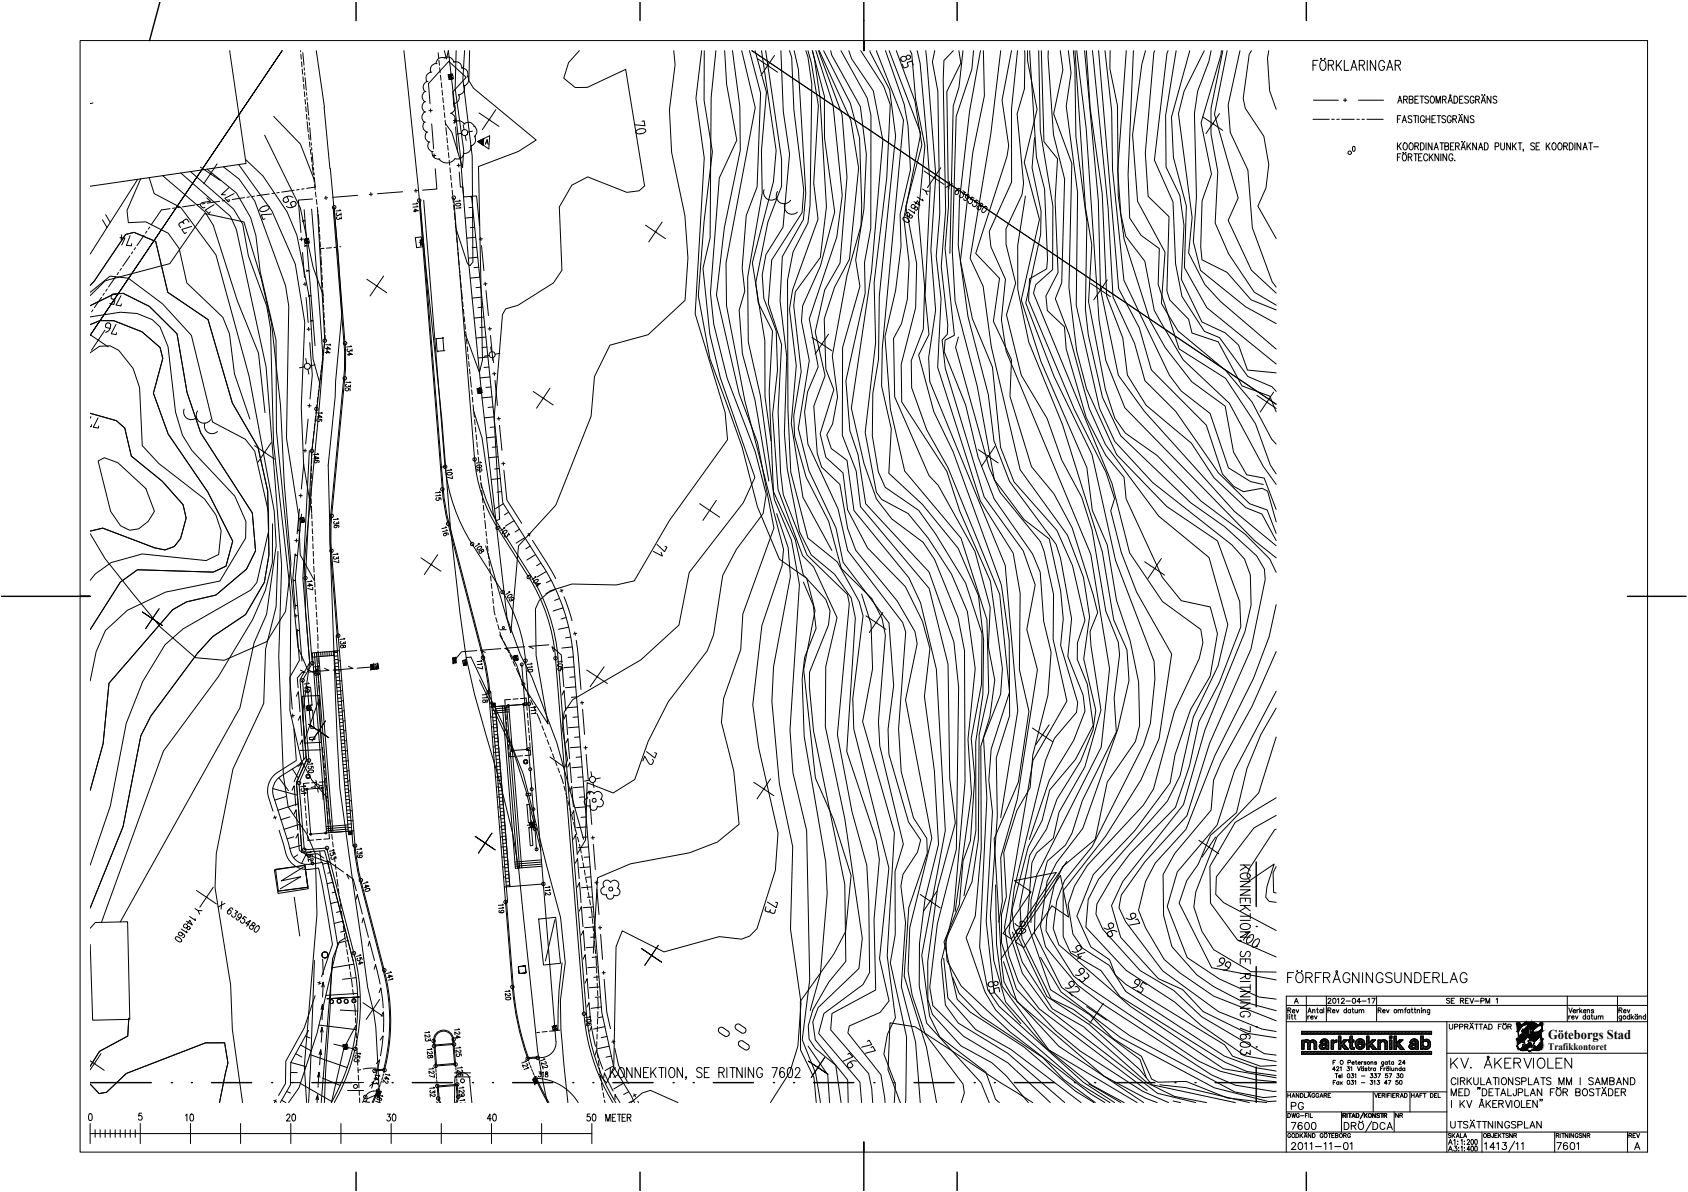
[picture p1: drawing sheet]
<svg xmlns="http://www.w3.org/2000/svg" width="841mm" height="594mm" viewBox="0 0 841 594" stroke-linecap="round" stroke-linejoin="round" font-family="sans-serif">
<defs><g id="words">
<text font-size="6.7" x="771" y="518">Göteborgs Stad</text>
<text font-size="5" x="771" y="523">Trafikkontoret</text>
</g></defs>
<g fill="none" stroke="#000" stroke-width=".5">
<path d="M151 26v6M152 34v1M152 36v1M152 39l1 6M153 46v1M153 49v1M153 51l1 6M154 59v1M654 59h8M664 59h1M666 59h1M669 59h6"/>
<path d="M676 59h1M679 59h1M681 59h8M154 61v1M154 64l1 6M155 71v1M155 74v1M155 76l1 6M112 100h-1M114 100h-1M122 98l-6 1M124 98h-1"/>
<path d="M127 98h-1M134 97l-6 1M137 96h-2M139 96h-1M147 95l-7 1M149 94l-1 1M151 94h-1M156 84v1M156 86l1 1M157 89v4l-4 1M72 117l-4 5M73 115v1"/>
<path d="M75 113l-1 1M85 104l-5 1-5 7M87 104h-1M90 103h-2M97 102l-6 1M100 102h-2M102 101l-1 1M109 100l-6 1M58 138l-4 5M59 136l-1 1M60 134v1M65 128l-4 5"/>
<path d="M66 126l-1 1M68 123l-1 1M46 154v1M51 148l-4 5M52 146l-1 1M53 144v1"/>
</g>
<g fill="none" stroke="#000" stroke-width=".5">
<path d="M654 32h2M657 30h-3v5M658 29v1zM658 30h1a2.6 2.6 0 0 1 2 3 2.6 2.6 0 0 1-2 2 3 3 0 0 1-1-5zM660 29v1zM662 32h2v-1l-2-1v5M663 32l1 3M666 30v5M667 32l1 3M668 30l-2 3M670 30v5h2M673 35l2-5 1 5"/>
<path d="M674 33h1M677 32h3v-2h-3v5M679 32l1 3M681 30v5M685 30v5l-2-5v5M690 31a1.5 1.5 0 0 0-2-1 1.5 1.5 0 0 0-1 2v1a1.5 1.5 0 0 0 1 2 1.5 1.5 0 0 0 2-2h-1M691 35l1-5 2 5M692 33h1M695 32h2v-2h-2v5M696 32l2 3M696 59h1M696 51l1-3 2 3"/>
<path d="M697 50h1M698 58h-2v3M699 60h1M699 50l2-1v-1h-2v3M700 50l1 1M702 50l2-1v-1h-2v3h2v-1h-1M703 58h-1v1l1 1a1 1 0 0 1 0 1 1 1 0 0 1-1 0M704 58h2M705 50h1M705 58v3M707 58v3M707 48h-2v3h2"/>
<path d="M708 48h1M708 48v3M710 58a1 1 0 0 0-2 0 1 1 0 0 0 0 1v1a1 1 0 0 0 1 1 1 1 0 0 0 1-1h-1M711 58v3M711 59h1M712 48h-1h-1l2 2-1 1h-1M712 58v3M713 48a1.7 1.7 0 0 1 2 2 1.7 1.7 0 0 1-2 1v-1zM713 59h1M715 58h-2v3h2M716 51v-3l1 3 1-3v3M716 58h2"/>
<path d="M717 58v3M719 50l1-1v-1h-1v3M720 50l1 1M720 58h-2l1 1 1 1a1 1 0 0 1 0 1 1 1 0 0 1-2 0M721 51l2-3 1 3M722 50h1M723 58a1 1 0 0 0-1 0 1 1 0 0 0-1 1v1a1 1 0 0 0 1 1 1 1 0 0 0 1-1h-1M724 59h1v-1h-1v3M724 48a1.8 1.8 0 0 1 2 2 1.8 1.8 0 0 1-2 1zM725 59l1 2M727 57h.1M727 60h1"/>
<path d="M727 50h1M728 57h.1M729 48h-2v3h2M731 58v3l-1-3v3M732 48h-1h-1l2 2-1 1h-1M734 58h-1v1l1 1a1 1 0 0 1 0 1 1 1 0 0 1-1 0M734 49a1 1 0 0 0-1-1 1 1 0 0 0-1 1v1a1 1 0 0 0 1 1 1 1 0 0 0 1-1M735 50l2-1v-1h-2v3M736 50l1 1M738 51l1-3 1 3M738 47h.1M738 50h2"/>
<path d="M740 47h.1M743 48v3l-2-3v3M746 48h-1h-1l2 2-1 1h-1M696 71v4M696 78h1M697 73l1 2M698 77h-2v3M698 71l-2 3M699 61l1-3 1 3M699 76h.1M699 77a1.7 1.7 0 0 1 2 1 1.7 1.7 0 0 1-2 2v-1zM700 71a1.7 1.7 0 0 1 1 2 1.7 1.7 0 0 1-1 2l-1-2z"/>
<path d="M700 76h.1M702 78h1v-1h-1v3M703 71a1.7 1.7 0 0 1 1 2 1.7 1.7 0 0 1-1 2l-1-2zM703 78v2M704 77h2M705 73h2v-2h-2v4M705 77v3M706 73l1 2M707 78h1M708 71a1.8 1.8 0 0 1 2 2 1.8 1.8 0 0 1-2 2zM709 77h-2v3h2M711 71v4"/>
<path d="M711 77a1 1 0 0 0-1 0 1 1 0 0 0-1 1v1a1 1 0 0 0 1 1 1 1 0 0 0 1-1M712 77v3M713 78l1 2M713 71v4l-1-4v4M714 77l-2 2M715 75l1-4 1 4M715 74h1M717 77v3l-2-3v3M717 71h2M718 77v3M718 71v4M720 73h1v-2h-1v4l2-1-1-1"/>
<path d="M721 77v3l-2-3v3M723 73h1M724 77a1 1 0 0 0-1 0 1 1 0 0 0-1 1v1a1.1 1.1 0 0 0 1 1 1.1 1.1 0 0 0 1-1h-1M724 71h-1v4h1M725 80h.1M725 73h2v-2h-2v4M726 73l1 2M727 61l1-3 1 3M728 75l1-4 1 4M728 71h.1M728 74h2M730 71h.1"/>
<path d="M731 71v4M732 73l1 2M733 71l-2 3M736 71v4l-2-4v4M737 75l1-4 1 4M737 74h1M740 71a1.8 1.8 0 0 1 2 2 1.8 1.8 0 0 1-2 2zM745 73h2v-2h-2v4M748 71v3l1 1v-1l1-3M753 71v4l-2-4v4M754 71v4M754 73l1 2"/>
<path d="M755 71l-1 3M756 71h2M757 71v4M759 75h.1M765 72l-1-1-1 1 2 2-1 1-1-1M765 73h1M767 71h-2v4h2M770 71v4M771 73l1 2M772 71l-2 3M774 71a1.7 1.7 0 0 1 1 2 1.7 1.7 0 0 1-1 2l-1-2zM777 71a1.6 1.6 0 0 1 1 2 1.6 1.6 0 0 1-1 2l-1-2z"/>
<path d="M779 73h2v-2h-2v4M780 73l1 2M782 71a1.8 1.8 0 0 1 2 2 1.8 1.8 0 0 1-2 2zM785 71v4M788 71v4l-2-4v4M789 75l1-4 1 4M789 74h1M792 71h1M793 71v4M794 73h2"/>
<circle cx="723" cy="48" r=".3"/>
</g>
<path d="M654 50h13M669 50h2M670 49v2M677 50h12" fill="none" stroke="#000" stroke-width=".5"/>
<!-- layer: M-Modell|M-KOORDINATPUNKT -->
<g fill="none" stroke="#000" stroke-width=".5">
<path d="M674 73a1.1 1.1 0 0 1 1 1 1.1 1.1 0 0 1-1 1z"/>
<circle cx="672" cy="76" r=".9"/>
</g>
<g fill="none" stroke="#000" stroke-width=".5">
<path d="M141 25l-96 142 96-142M221 25l1 4 1-4M231 25v14l4 39 1 53-2 1-1-1-6-17M289 25l-6 6-2 8 6 5h6l19-9 9 58-3 2-6 1-19-8-8 4-6 11 1 32-4 6-18 11-6 2-2 3-4 51 3 51h-2l-1-3-6-38-4-14M350 25l-3 24 4 30-5 77 15 50 1 13-28 40-18 31-9 2-22-1-11 3-5 5-2 4v24l6 34-12-19-4-10-8-16M361 25l1 17 5 28-9 19-4 57 2 15 6 28 14 36 6 21-2 10-13 18-7 13-4 29-4 8-19 26-10 20-7 18-10 7-13-5-1 29-4 6M370 25l6 29-14 77v21l9 48 19 74v8l-10 30-5 39 3 21 10 43-2 19-9 29-4 4-4 1-11-1-27 7-21-10-3 8-1 60-4 8-4-5M375 25l261 176M376 25l6 21-3 29 1 21-7 42v32l6 27 7 52 8 20 4 22-4 73 1 21 7 29 1 74-3 30 6 17 3 15M381 25l8 54v14l-6 18-6 30 1 10 7 14-2 30 2 50 11 24 4 17 11 13 3 5-1 8-10 23v7l2 22 16 77v38l-8 10-8 14-2 8v7l3 5 10 8 3 19M393 25l1 4 2 26 4 40v11l-16 24-1 21 6 21-1 33 1 30 1 12 12 30 20 19 1 5-6 65 8 39 7 26 1 18v36l-3 6-20 14-2 10 20 24 1 11M402 25l1 3 1 14v60l-1 9-8 15-3 14 1 64 1 31 9 33 14 12 11 20 2 7-5 41v15l18 70-5 45 5 21-4 6-16 6-1 4 17 21 2 14"/>
<path d="M405 25l4 23 3 55-3 25-13 17-1 7 4 33-4 22 1 10 6 21 11 22 6 23 15 15 5 10 2 9-3 42v13l12 49-4 13v32l-2 14 8 37-1 33M407 25l8 27 5 45-3 21-14 41 5 24-6 12-1 10 2 16 15 33 4 20 28 36 1 5-3 48 1 22 6 23 7 10v7l-9 27-3 35 12 35 5 28M408 25l16 35 4 24-5 45-7 14-5 16v25l4 10-6 22 2 12 9 8 2 18 10 19 19 19 9 18 3 13-2 24 5 37 2 37-7 27-3 22v22l4 18 27 30 4 10M414 25v2l15 26 3 24-2 27-4 26 2 13-8 30v44l7 18 2 18 34 40 9 38 1 57 3 22-9 33-5 36v19l3 8 14 15 15 9 7 6 11 14M423 25l1 4 11 16 5 25-6 65-10 68 6 28 7 18 7 10 16 11 6 9 11 29 4 16v66l-6 63-6 26 2 22 7 9 24 15 28 25M433 25l10 20 3 23-8 80v31l-3 17v21l3 18 3 8 17 11 8 12 15 25 8 25v25l-5 27 2 19-2 32-4 10-2 22-8 18 7 29 6 6 27 18 26 22 9 6M441 25l9 27 2 11 2 22-6 22 1 16-3 22-5 23 3 36 7 31 28 33 13 41 1 36-5 21-1 53-3 21-13 28 1 11 7 12 24 23 40 31 7 5M447 25l9 25 3 22-8 31 6 28-1 22-7 29v18l23 35 6 20 15 35 6 43v13l-9 22 2 30-4 74 4 21 6 9 42 37 15 11M457 25l1 7 5 61-2 54 2 20-5 10 7 28 10 20 24 67 4 27v38l-7 21 1 29-4 49 2 23 6 20 20 23 23 19 16 9M466 25l-1 6 2 14 1 61-2 22 3 21-2 34 21 67 17 26 3 20v38l5 20-6 36-12 28 4 63 1 8 4 6 24 26 42 29M478 25l1 6-7 15 1 57-2 21 5 43-5 3-1 5 11 27 6 26 8 21 19 27 4 9 2 25 4 15-2 21-7 30-2 17-6 11-7 21 1 22-2 9v14l7 23 20 21 12 10 31 20 13 6M485 25l-1 9-8 24-2 67 2 25 11 43 8 46 15 20 13 10 5 25 2 14-2 14 9 28-1 5-11 13-4 11-16 64-2 21 6 21 14 18 54 42 19 5"/>
<path d="M490 25v23l-5 28-6 54 5 29 10 24 5 40 6 17 22 24 7 18 7 27-4 11v9l5 12 3 20-9 17-13 16-4 15-7 13-8 32 1 9 17 34 21 14 25 22 6 8 42 9M504 25l-5 25 4 23-1 5-16 48 12 13-3 21 9 19-1 19 11 35 11 13 9 17 11 34 2 8-4 10 1 7 5 32-9 28-12 23-3 13-9 7-2 5-2 30 11 33 20 13 12 12 14 8 5 12 3 1h14l21 8 19 3M511 25l-1 19-3 13 3 34-1 6-8 17v8l5 19-5 16 8 30 13 22 7 20 10 19 5 16 7 41 6 15 1 6-3 22 1 17-17 34-5 16-3 6-9 8-6 24-1 12 14 27 34 24 52 28 14 3 7-1M512 25v5l5 25-7 26 8 28-9 40 10 31 23 53 2 21 8 18 4 27 7 20 4 21 1 22-2 8-14 20-6 28-17 14-4 9-4 17v6l14 22 5 5 57 38 11 5 18 4 10 1M513 25l3 53 4 16 2 35-1 5-8 5-1 11 23 54 16 31 4 14-2 6 6 20 7 20 18 31-7 42-9 21-17 28-21 27v23l3 8 16 9 9 13 52 32 11 5 15 2M519 25l1 46 7 8-1 21 1 36-6 12 1 7 8 8 1 11 10 34 10 19 9 11 1 11 18 39 10 11 14 3 4 14-4 21-10 17-8 22-2 14-18 24-20 22-8 21 7 15 9 6 3 8 5 5 49 30 4 5 14 5h8M528 25l2 10-5 22 9 24-1 62 3 32 5 19 15 33 25 25 26 18 11 30v12l-10 28-11 20-4 22-7 20-23 24-9 11-7 14-1 5 3 7 19 21 17 10 14 13 31 18 6 1M535 25l1 8v35l6 43-1 43 1 13 7 31 9 19 35 34 17 11 16 15 4 7v5l-7 35-20 47-12 36-21 22-11 17-1 6 3 7 18 25 28 20 22 9 7 1M537 25l4 39 7 95 3 21 9 23 65 66 11 9M541 25l2 29 6 43 2 51 8 20 3 19 9 15 23 19 11 17 16 15 8 3 7 13M547 25l10 119 11 19 6 21 27 28 8 24 6 6 4 3 10-2 3 2 4 15M553 25v9l4 19v45l3 21 13 41 8 13 13 17 16 12 5 23 6 12 9 1 6 16"/>
<path d="M565 25l-3 62 1 22 6 8 9 7-1 18 10 32 24 15 15 22 7 21 3 4M575 25l-4 51 1 22 10 10-1 37 2 5 9 9 2 7 13 4 12 22 14 5 3 8M586 25l-5 33v25l7 14 2 15-1 27 10 21 11 6 7 6 5 12 14 2M600 25l-10 20-3 12 7 51-2 18 8 16 8 8 28 24M609 25l-11 36 6 26-5 13-1 23 1 6 12 7 12 13 13 5M611 25l-6 32 12 42-5 11 12 25 12 11M624 25l-2 2-3 22 1 5 10 14 2 14-1 12-4 9 9 16M132 67l18 37 6 29 5 15M74 89l3 8 13 6 18 24 16 61 13 67 1 17-5 34-6 14-7 33-60 106M90 86l25 22 3 6 15 69 7 99-1 45 2 59 3 16 9 13 4 10 1 30-6 76 1 19M103 84l15 12 7 12 2 9 3 18 8 35v45l10 108 5 11 6 2M119 82l17 23 11 27 5 29-2 42 1 28 4 25"/>
<path d="M45 142l2-2 16-23 4-1 11 4 6 26 20 13 12 42 13 22 4 22 1 31-2 14-10 16-16 11-8 9-23 31-5 10-9 45-16 40M45 152l12-5 4-1 13 7 14 13 5 30 7 20 26 40 1 19-4 9-15 13-15 3-7 4-32 37-3 30-6 23M45 162l5-2h7l14 5 9 8 1 6-5 17 8 20 20 29 12 25-3 12-7 3-38-1-8 6-15 24M45 206l13 4 4 3 3 14 16 13 10 12 2 6-3 10-3 4-5 2-5-1-26-10-6 2M636 325l-12 27-16 28-3 9-2 15-18 21-6 11 1 20 4 16a79 79 0 0 0 52 32M636 353l-8 13-7 17-5 22-13 11-6 15-6 8-4 11 17 32 32 6M636 398l-21 12-12 22v18l14 18 19 9M636 413l-1 1-13 19-1 3 2 3 12-8-4 11v5l1 2 4 1M172 468l-3 1-3 9-6 72M64 507v9l-14 8-5 7M45 540l4 5 4-1 10-9 39-15h10l2 10-5 20"/>
</g>
<path d="M165 84l4 44 1 28-6 76" fill="none" stroke="#000" stroke-width=".5"/>
<!-- layer: M-Modell|M-HUS-SOCKEL -->
<path d="M137 433l15-2 1 11-14 2zM151 432l-11 7 10-2-10 6" fill="none" stroke="#000" stroke-width=".5"/>
<!-- layer: M-Modell|M-HUS-YTTER -->
<path d="M114 25l9 56-78 12M137 434l15-3 2 12-15 2zM45 463l3-3 16-1 1 49h-19l-1-37" fill="none" stroke="#000" stroke-width=".5"/>
<!-- layer: M-Modell|M-BEF-BYGGNAD -->
<path d="M159 348l-7 21M276 458l-4 21" fill="none" stroke="#000" stroke-width=".5"/>
<!-- layer: M-Modell|M-1MATPKT -->
<g fill="#000">
<circle cx="169" cy="123" r=".2"/>
<circle cx="209" cy="121" r=".2"/>
<circle cx="217" cy="169" r=".2"/>
<circle cx="218" cy="175" r=".2"/>
<circle cx="221" cy="168" r=".2"/>
<circle cx="221" cy="175" r=".2"/>
<circle cx="188" cy="332" r=".2"/>
</g>
<circle cx="181" cy="549" r=".2" fill="#545454"/>
<circle cx="181" cy="549" r=".2" fill="#000"/>
<g fill="none" stroke="#000" stroke-width=".5">
<path d="M150 25v1M150 27v3M150 31v2M151 35v2M151 38v3M218 26l1 3M219 30v3M219 34v2M219 37l1 3M151 42v2M152 46v2M152 49v3"/>
<path d="M152 53l1 3M153 57v2M220 41v3M220 45l1 2M221 49v2M221 52v3M221 56l1 3M222 60v2M153 61l1 5M154 67v3M154 71v2M155 74v3"/>
<path d="M155 78v3M222 64l1 3M223 69v2M223 72v3M223 76l1 3M224 80v2M156 82v5M156 88l1 3M157 92v2M157 96v2M158 99v3M224 84v2"/>
<path d="M225 87v3M225 91v3M225 95l1 2M226 98v3M158 103v3M159 107v5M159 113v3M159 117v2M226 102v3M226 106l1 4M227 111v2M227 115v2"/>
<path d="M228 118v3M159 121l1 2M160 124v3M160 128v4M160 133v3M160 137l1 3M161 124h-1M165 123l-2 1M168 123h-2M228 122v3M228 126v2M229 130v2"/>
<path d="M229 133v3M229 137v3M161 141v2M161 145v2M161 148v3M161 152v3M161 156l1 2M162 159v3M230 141v2M230 145v4M230 150l1 3M231 154v3"/>
<path d="M231 158l1 2M161 178v3M161 175v2M162 171l-1 2M162 163v3M162 167v3M232 162v2M232 165v3M232 169l1 2M233 173v2M233 176v3M158 198v2"/>
<path d="M159 194v3M159 191v2M160 187l-1 2M160 182v4M234 180v3M234 184v2M234 188l1 5M235 194v3M235 198l1 2M156 219v2M156 215v2M157 211v3"/>
<path d="M157 207v3M158 202l-1 4M236 202v2M236 205v3M236 209l1 3M237 213v2M237 217v2M155 240v2M155 236v2M155 232v3M155 228v3M156 222l-1 5"/>
<path d="M238 220v3M238 224v3M238 228l1 2M239 232v4M239 237l1 2M155 243v4M155 249v2M155 252v3M155 256v3M155 260l1 2M240 241v2M240 244v3"/>
<path d="M240 248l1 3M241 252v2M241 256v2M242 259v4M156 264v2M156 267v3M156 271v3M156 275v2M156 278v3M242 265v2M243 268v3M243 272v3"/>
<path d="M243 276l1 2M244 280v2M156 282v3M157 286v3M157 290v3M157 294v2M157 298v2M244 283v3M244 287l1 3M245 291v2M245 295v2M246 298v3"/>
<path d="M157 301l1 3M158 305v3M158 309v2M158 313v2M158 316v3M246 302l1 5M247 308l1 2M248 311l1 3M249 315l1 3M251 320l1 2M158 321v2M158 324v3"/>
<path d="M158 328l1 3M159 332v2M159 336v4M252 323l2 2M254 326l1 3M256 330l1 2M257 333l2 5M260 339l1 2M159 342v3M261 342l1 2M263 345l1 3M264 349l1 2"/>
<path d="M266 352l1 3M268 356l2 4M161 372v3M161 376v3M270 362l1 2M271 365l1 3M273 369l1 2M274 372l1 3M275 376l1 2M277 379v3M161 380l1 3M162 384v2"/>
<path d="M162 388v2M163 391v3M163 395v3M163 399l1 2M278 383l1 2M279 386l2 5M281 392l1 2M282 395l1 3M283 399l1 2M164 403v4M164 408l1 3M165 412v3"/>
<path d="M165 416l1 2M166 420v2M284 403l1 2M285 406v3M286 410v2M287 414v2M288 417v3M166 423v3M167 427v3M167 431v2M167 434l1 3M168 438v4"/>
<path d="M289 421l1 4M290 426v3M290 430l1 2M291 434l1 2M292 437v3M169 443v2M169 447v2M170 450v3M170 454v3M171 458v2M292 441l1 3M293 445l1 2"/>
<path d="M294 448v3M294 452l1 5M295 458v2M171 462v2M172 465v3M172 470l1 2M173 473v3M173 477l1 2M296 462v2M296 465v3M296 469v3M297 473v2"/>
<path d="M297 476v5M174 481v2M174 484l1 3M175 488l1 4M176 493v3M176 497v2M297 483v2M297 486l1 3M298 490v2M298 494v2M298 497v6M177 501v5"/>
<path d="M177 507v3M177 511v3M177 515l1 2M178 519v2M269 515h-2M273 514h-3M276 514h-2M279 513l-1 1M297 519l1 5M298 515l-1 3M298 512v2M298 508v2"/>
<path d="M298 504v3M178 522v5M178 528v3M178 532v3M179 536v2M179 540v2M180 533h-2M188 532l-7 1M298 525v2M298 529v2M299 532v3M299 536v3"/>
<path d="M300 540v3M179 543v3M179 547v3M300 545l1 2M301 548v2"/>
</g>
<path d="M158 25l4 28M201 25l19 184 4 54 5 43 3 22M161 53l3 31M164 232l3 114 2 47 14 99 3 12 1 8 2 38M226 550l1-11a4 4 0 0 1 3-4 4 4 0 0 1 4 3l1 12M273 550l-1-4a334 334 0 0 1-7-46l-4-42a342 342 0 0 0-19-91l-5-21-5-18 3-1 17 36 9 23 18 71 3 23a121 121 0 0 0-2 41l3 29" fill="none" stroke="#000" stroke-width=".5"/>
<path d="M239 339l17 36 6 19 7 30M280 480l-1 14-1 19" fill="none" stroke="#000" stroke-width=".5"/>
<!-- layer: M-Modell|M-BEF-MUR -->
<path d="M160 374h-11" fill="none" stroke="#000" stroke-width=".5"/>
<!-- layer: M-Modell|M-BEF-BYGGNAD -->
<path d="M151 347h8l1 23h-8zM152 431l1 11-14 2M147 447l2 19M268 458l9-1 2 23-8 1z" fill="none" stroke="#000" stroke-width=".5"/>
<!-- layer: M-Modell|M-BEF-DIKE -->
<g fill="none" stroke="#000" stroke-width=".5">
<path d="M161 478v8M160 492l1-3v8M161 489l1 3M160 514v-2v7M160 503l1-2-1 7M160 512l1 2M161 501v2M158 537l1-3-1 8M159 526l1-3-1 8M159 534v3M160 523v3M157 548l1-2v4"/>
<path d="M158 546l1 2"/>
</g>
<path d="M157 479l-3 71M166 478l-4 72" fill="none" stroke="#000" stroke-width=".5"/>
<!-- layer: M-Modell|M-BEF-STAKET -->
<path d="M69 89l-14 22M51 110l2 3-8 14M53 107l2 4-2 2" fill="none" stroke="#000" stroke-width=".5"/>
<!-- layer: M-Modell|M-BEF-MARKLINJE -->
<g fill="none" stroke="#000" stroke-width=".5">
<path d="M351 25v25l4 26-4 34-3 37 6 32 16 44 7 29 11 27 14 9 4 16-6 30 6 54 9 20 9 28-3 28-6 12-16 23v24l7 14 1 13M381 95a4 4 0 0 0 1 4 4 4 0 0 0 5 0M387 95a4 4 0 0 0 1 6 4 4 0 0 0 6-1M391 102a4 4 0 0 0 1 4 4 4 0 0 0 5 0M45 147l7-7 33-9 17-25 20 5 8 28 5 22 5 41 2 39 3 40-3 24-9 15-21 9-15-1-17-15-28-35-7-12M92 204a4 4 0 0 0 1 4 4 4 0 0 0 5 0M98 205a4 4 0 0 0 2 5 4 4 0 0 0 5-1M102 211a4 4 0 0 0 2 4 4 4 0 0 0 4 0M363 514l-3-2a1.5 1.5 0 0 0-2 1 1.5 1.5 0 0 0 1 2M363 514a1.5 1.5 0 0 1 0 2 1.5 1.5 0 0 1-2 0l-2-1M367 513a1.5 1.5 0 0 1 0-2 1.5 1.5 0 0 1 2 0l2 1a1.5 1.5 0 0 1 0 2 1.5 1.5 0 0 1-2 1l-2-2M369 521a1.5 1.5 0 0 1-1-2 1.5 1.5 0 0 1 2 0l3 2a1.5 1.5 0 0 1 0 2 1.5 1.5 0 0 1-2 0l-3-2"/>
<path d="M449 550l-7-17 1-23 13 2 59 38"/>
</g>
<g fill="none" stroke="#000" stroke-width=".5">
<path d="M227 25v19l4 31-1 9-5-18-3-4M234 25v15l2 4 31 26-9 5-20 8 2 96-1 7-7-19M336 25v7l-2 23 1 21 6 31 2 22-2 21-18 17-19 5-8 16-2 19-17 45-19 20-3 43-13-43M357 25l-3 24v69l-4 16 4 32 5 22 17 50-6 13-27 34-5 27-19 17-34 20-4 6-1 7 3 17-2 3-7-5M365 25l4 28v22l-8 39-4 33 11 49 9 25 9 42-16 43-1 18-8 24-2 12 7 24 2 27-11 9-13 5-30 6-16 6-2 38M373 25l6 21-2 47-5 14-2 27 1 11-3 10 2 21 6 23 7 41M379 25l8 50-2 16-10 40 6 39v28l3 22M389 25l1 31 3 21-3 36-8 14-2 10 1 12 6 16v20l-2 22 3 37 12 33 5 5 12 26-6 24v30l10 46 9 60-2 15-20 19-3 7 1 9 16 20 1 12M396 25l2 10 3 61-1 13-10 19-1 22 3 28-1 38 1 18 6 31 6 12 12 9 8 12 2 10-4 67 15 44 1 9-3 30 1 35-21 12-1 8 19 22 1 7 1 8M403 25l1 7 4 21-3 38 3 18-13 36-2 9 4 28-3 29 6 37 14 26M405 25l6 23v21l5 37-7 27-9 19-1 8 4 20-5 34 5 21 14 28 3 17 23 31 2 31-3 22 1 12 10 34 6 9-2 6-7 11-1 6 2 18-2 32 7 27 2 31M408 25l12 32 2 31-3 43-8 13-5 21 5 22-6 15 2 24 2 7 9 8 4 22 4 11 21 25 9 16 1 6-6 28 13 69-11 44-1 22 2 12 7 19 19 25v5l-1 5"/>
<path d="M410 25l14 26 4 18 1 34v9l-7 26-7 39 2 21-2 13-3 6 2 7 8 5 3 25 28 34 6 12 8 34 4 80-12 62 4 30 5 11 23 17 5 14 2 2M419 25l13 24 2 9v56l-3 17v15l-10 44 2 25 5 12 3 24 32 34 12 35 3 23-2 80-9 38-4 31 2 9 15 15 22 14 21 20M429 25l11 18 4 9-2 37-6 52v30l-5 45 6 29 2 4 13 7 10 12 12 18 8 19 4 28-4 35 2 28-8 58M437 25l13 35-10 114-1 18 5 22-1 22 17 15 17 22 10 24 3 22v27l-4 24v44l-6 32M443 25l16 41-9 43 3 22-1 18-3 12-4 8 1 29 17 39 4 5 19 33 7 28-1 19 4 17-3 18-4 15v51l-3 34-5 10 10 27 5 9 7 8 35 29 15 10M453 25l1 2 2 23 5 23-3 34 3 36-1 21-6 16v13l8 21 10 19 26 63 5 49-9 28-1 16 1 16-3 54 4 36 14 15M461 25l5 62-2 38 2 30-3 23v12l38 92 6 72-8 53M475 25l-5 5v10l1 65-2 28 3 29v5l-3 2 2 15 19 64 20 27 6 16-4 23 5 20-10 64-8 29v22l-1 11M480 25l-2 19-3 9-2 73M489 25l-6 31-5 44-1 22 5 36 10 39 3 23 8 20 23 31 2 7 6 30-2 19 8 19 1 8-6 15-12 20-10 29M499 25l-5 42-11 62 7 14 4 30 14 61 24 33 8 21 3 19-3 21 6 26-1 10-7 15-11 19-6 15-8 13-5 25 1 17 15 30 11 5 33 25 3 9M507 25l-3 29v37l-11 24 1 8 7 16-2 20 2 16 42 101 10 57-4 39-32 64-3 13v11"/>
<path d="M518 25v40l7 38-1 31-8 8-1 4 39 95 9 35 16 24 19 14 1 6-2 8-12 26-10 39-5 8-28 30-7 11-3 9 3 15 4 7 14 8 8 13 49 32 16 6 10 2M522 25l3 42 5 22-1 52-3 8 7 18 10 37 8 18 26 35 25 21 10 33-5 21-12 25-7 30-6 12-35 39-5 10-1 14 20 22 24 15 13 12 22 15 16 3M532 25l2 11-3 17 6 43-1 56 12 51 7 17 19 20 40 32 6 7 3 8v15l-3 13-20 49-10 37-31 38-5 12 4 16 19 21 12 5 10 11 22 11 15 2M536 25l5 78 3 19-2 28 9 44 4 14 6 8 16 11 21 23 22 16 13 12 3 7M540 25l7 75 1 44 9 43 13 18 45 50 21 17M544 25l8 79 3 44 10 23 5 19 16 15 21 31 16 15 8 3 5 12M551 25l3 30v29l6 56 23 47 6 8 14 11 9 27 11 7 6 1M561 25l-4 60 1 22 3 11 9 12 5 25 14 24 24 22 16 31 7 9M571 25l-2 7-5 35 3 33 13 26-1 25 8 14 24 20 13 15 10 19 2 2M582 25l-7 55 9 21 2 30 3 17 11 17 8 3 14 20 12 5 2 2M593 25l-9 33 1 21 6 24-1 30 11 20 35 28M603 25l-1 5-5 15-2 12 1 41-1 22 3 15 23 18 15 8"/>
<path d="M609 25l-6 29v13l4 19-2 25 7 16 13 19 11 6M618 25l-6 27 1 14 9 19 2 29 10 26 2 3M632 25v4l1 16 3 9M136 58l14 14 6 17M122 79l9 9 12 18 5 11 6 32 2 30 3 12M515 69l-1 15 5 21-1 12-7 34 14 37 19 39 12 52 19 51v8l-2 22-3 11-26 51-14 17-3 10-2 14 3 8 35 31 47 31 26 4M70 89l-7 16 1 6h9l11 5 5 8 4 17 18 17 3 8 3 20 7 23M81 88l21 17 4 7 12 38 11 26 3 30M95 85l21 19 5 8 3 15 9 26 2 10 1 58 9 77-1 56 6 25 5 10 8 9M111 83l8 6 8 11 15 42 2 11-1 65 6 39 1 20 7 13M511 98l-4 24v22l6 26 16 42 20 63 6 34 6 15 2 15-6 24-18 50-13 17-4 9-4 23 3 10 16 19 11 9 56 36 11 5 21 3M45 146l10-8 9 1 17 12 14 16 11 43 16 9 5 6 7 30v10l-6 25-3 4-34 19-9 8-11 19-8 21-8 41-10 29"/>
<path d="M45 158l15-2h8l8 3 4 4 4 10 3 32 4 12 5 8 21 22 6 13-1 8-12 22-27 5-20 9-10 10-5 11-3 14M45 176l5-3 5-1 4 3 7 9 4 9 1 29 8 9 23 18 6 8 2 7-1 12-6 3-32-3-16 4-8 6-2 3M478 168l-2 5 17 60 5 12 20 25 2 5 5 21v23l7 30-17 30-15 83 3 14 4 13 11 14 54 41M49 230l3-2 7 3 14 12 4 12-3 5-5 4h-4l-5-2-5-7zM387 256l6 17 1 14-9 45v18l3 41 7 31-1 41 5 37-1 21-4 13-10 16M136 261v19l-4 14-6 15-17 28-28 37-30 86M139 275l-1 27-6 21-1 28-15 32-8 42-1 17 8 49 1 22 5 37M400 290l5 12 2 11-6 15-1 10 1 29 10 62 1 16-3 40-5 19M429 296l5 15 1 22-5 27 16 55-4 61 4 31-4 9-2 9 6 15v10M636 301l-4 16-8 21-19 39-14 36-15 17-5 9-4 15 4 8 9 16 8 7 17 11 31 13M636 344l-21 40-9 27-19 24-5 17 10 25 16 11 19 9 9 1M636 367l-9 28-21 22-10 28-1 7 4 12 6 9 18 11h13"/>
<path d="M636 406l-11 7-19 24v9l4 4 26 14M636 432l-2 3 1 10h1M496 441l1 30 2 20 24 32 44 27M470 478l2 19 14 16 18 10 35 27M500 479l7 20 43 37 21 11 6 3M504 465l5 14 15 24 16 9 32 28 13 6 16 4M518 477l11 17 29 23 47 25 27 7h4M475 487l3 8 11 12 31 20 10 11 16 12M177 511l-6 12-6 27M403 521l9 15 1 14M314 550l6-5 4-2 14 7M542 540l16 10"/>
<path d="M578 541l13 1 31 8M584 549l4 1"/>
</g>
<g fill="none" stroke="#000" stroke-width=".5">
<path d="M449 29v1M450 32v2l2-1v-2l2-1 1 2M451 29a1.5 1.5 0 0 0-2-1 1.5 1.5 0 0 0 0 2 1.5 1.5 0 0 0 2 1 1.5 1.5 0 0 0 1-2M317 65l2-1 3 1a2.9 2.9 0 0 1-5 1zM320 60h1v3l-5-1M103 99l2 1-4 1-1 1 1 1h1M114 94l-4 3h2M117 96l-5 3 2 2v-1M142 99l1-1 1 2a1.3 1.3 0 0 1-2 1 1.3 1.3 0 0 1 0-2zM143 98h3M60 118l2 1-1 3M61 117l-1 3"/>
<path d="M65 117l-2 5h2l1-1M91 111h1M94 111l-1-2h-1l-1 1v1h-1l-1 1 1 1M96 113l-5 1 1 2h1M107 102l-5 3 2 1h1M130 103h2h2a2.6 2.6 0 0 1-2 2 2.6 2.6 0 0 1-3 0zM135 107h-5l1 2h1M143 103h3M145 101a1.4 1.4 0 0 1 2 0 1.4 1.4 0 0 1 0 2h-1zM45 142l2-2 16-23 4-1 11 4 6 26 20 13 12 42 13 22 4 22 1 31-2 14-10 16-16 11-8 9-23 31-5 10-9 45-16 40M45 152l12-5 4-1 13 7 14 13 5 30 7 20 26 40 1 19-4 9-15 13-15 3-7 4-32 37-3 30-6 23M58 147h-2l-1 2h2v3l-2-1"/>
<path d="M60 147l-2 5 2 1v-2M45 162l5-2h7l14 5 9 8 1 6-5 17 8 20 20 29 12 25-3 12-7 3-38-1-8 6-15 24M53 161h2v3l-2-1zM55 164l-1 1-1 1M58 162l-3 4 3 1v-1M45 206l13 4 4 3 3 14 16 13 10 12 2 6-3 10-3 4-5 2-5-1-26-10-6 2M45 208h.1M46 212l-1 1M49 208l-2 5h2v-1M326 275l4 2-1-2M327 271l4 4 1-2-1-1M322 375l4 3 1-3h-1"/>
<path d="M325 378l1 2-1 1-2-1-2-3-1 2M382 452l-1 2 2 1 1-1v1h2v-2M382 450l5 2v-2h-1M384 453v1M508 459a1.4 1.4 0 0 1 2 1 1.4 1.4 0 0 1 0 2h-2zM561 458h2h1M564 455h1l1 2-2 1-1-2zM566 458h1l1 2-5 1M506 460l1 1 1 1M506 464l3-1 2 1a2.9 2.9 0 0 1-5 0zM534 474h3M536 472a1.3 1.3 0 0 1 2-1 1.3 1.3 0 0 1 0 2l-1 1-1-1z"/>
<path d="M539 477l-2 1M541 475l-4 1 1 2M550 462l3 1M552 461a1.4 1.4 0 0 1 2-1 1.4 1.4 0 0 1 0 2l-1 1zM552 465l1-1 1 2a1.3 1.3 0 0 1-2 1 1.3 1.3 0 0 1 0-2zM553 464h4M608 478l1-1 1 1-1 2-2-1zM611 480l1-1 1 1-1 2-2-1zM620 465h2l-3 4M622 467l2-1a2.9 2.9 0 0 1-3 4v-2zM625 469l2-1a2.9 2.9 0 0 1-3 4v-1zM492 491h.1"/>
<path d="M493 493v2h1h1v-2l3-1v2M495 490a1.5 1.5 0 0 0-2-1 1.5 1.5 0 0 0-1 2 1.6 1.6 0 0 0 2 1 1.6 1.6 0 0 0 1-1M533 490a1.3 1.3 0 0 1 2-1 1.3 1.3 0 0 1 0 2l-1 1-1-1zM534 492h-3M536 492h1l1 1-1 1-4 1 1 1M538 483a1.3 1.3 0 0 1 2 0 1.3 1.3 0 0 1 0 2l-1 1-1-2zM539 486h-2h-1M540 487v1M541 485l2 1-1 2h-2v1h-1l-1-1M566 489l1-1 1 1-1 2-2-1zM567 491l-1 1h-2M571 491l-2-1-1 2 2 1-1 1-1 1-1-1"/>
<path d="M609 480l-3 2M612 482l-3 2M64 507v9l-14 8-5 7M432 519l1-1 1 3-5 1M422 526l1-1 2 2-5 2M423 530l1-1 1 2a1.3 1.3 0 0 1-2 1 1.3 1.3 0 0 1 0-2zM427 529h-3M434 522h1l1 2-5 1M45 540l4 5 4-1 10-9 39-15h10l2 10-5 20"/>
<circle cx="453" cy="29" r="1"/>
<circle cx="496" cy="490" r="1.1"/>
</g>
<path d="M223 25v1a1511 1511 0 0 1 11 106l6 67 13 109 6 18 6 11a328 328 0 0 1 19 58l7 23" fill="none" stroke="#000" stroke-width=".5"/>
<path d="M209 100l13 150 1 10 19 70 2 15M166 103l6 75-1 9-7 77 1 9 3 44M176 422l3 14 12 48a99 99 0 0 1 0 49h-4M252 450l4 42 2 15 2 10 3 10h5M225 518l1 2-9 1a5 5 0 0 1 2-7 5 5 0 0 1 7 4M226 521v9l-9 1v-10M267 537l6 13M188 544l-3 6M220 550l-1-3-1-5 9-1 1 7-1 2" fill="none" stroke="#000" stroke-width=".5"/>
<!-- layer: M-Modell|M-STOMLINJE -->
<g fill="none" stroke="#000" stroke-width=".5">
<path d="M209 100l12 149 2 11 18 68M211 100l11 133M226 99l10 130a75 75 0 0 0 12 34l15 24M158 104l4 66-7 55-3 63 4 43-5 8 3 40-5 11 3 34 11-1 13 52a99 99 0 0 1-9 75M166 103l6 69v16M172 189l-7 69v10l12 153-1 1-9-105h2M222 233a90 90 0 0 0 13 38l15 24a75 75 0 0 1 12 34l2 22M222 233h-2M263 287a90 90 0 0 1 14 41l14 177a100 100 0 0 0 14 45M156 328l7 87 11-1M157 325l7 90M158 325l7 90"/>
<path d="M159 325l7 90M160 325v2M161 325v2M162 325v2M163 325v2M164 325v2M165 325v2M166 325v2M166 325h-10v3l11-1M166 325l8 89M168 325h-2M168 327h-1"/>
<path d="M168 329h-1M169 330l-2 1M169 332h-2M169 334h-2M169 336h-2M169 324l-3 1M169 337l-2 1M169 339h-1M170 329h-1M170 334h-1M170 339h-1M241 328l3 17"/>
<path d="M260 331l2 20M153 343l2-1v9l-1 1zM153 353h.1M154 352h.1M154 353h.1M154 353v1M154 354h2v9h-1zM155 353h-1M169 341h-1M170 343h-2M170 346h-2M170 348h-2"/>
<path d="M170 350h-2M170 351h-1M170 353h-1M171 355h-2M171 357h-2M171 344h-3M171 358h-2M171 349h-1M172 354h-1M172 359h-1M245 351l2-1v2h-2zM245 351l1 1"/>
<path d="M245 352h1M245 351h.1M245 352h-1M245 357h.1M245 351l2 1M246 350l-1 2M246 350l1 1M247 351l-2 1M247 351l-1 1M247 352l7 90M247 352h5l7 81M247 352h-2"/>
<path d="M247 354h-2M247 356h-2M247 357l-1 1M247 359h-1M250 352l7 81 13-1M251 352l7 81M252 352v3M252 356v3M252 360l1 2M254 353h-7M254 354h-7M254 355h-7"/>
<path d="M254 349h-3l1 2M258 348h-2M259 348h3v2M262 352l1 2M263 355v3M263 359v3M264 351l13 168a8 8 0 0 1-7 8h-4M264 351l-19 1M154 368l3-1v1l-3 1zM171 360h-2M171 362h-2M171 364h-2"/>
<path d="M171 365h-1M172 367h-2M172 369h-2M172 370l-2 1M172 372h-2M172 374h-2M172 376h-2M172 364h-1M172 377l-1 1M173 369h-1M173 374h-1M174 379h-3"/>
<path d="M246 362h-1M246 367h-1M247 372h-1M248 361h-2M248 363h-2M248 364l-2 1M248 366h-2M248 368h-2M248 370h-2M248 371l-1 1M249 373h-2M249 375h-3"/>
<path d="M249 377h-2M249 378h-2M253 364v2M253 367v3M253 371v3M254 375v2h3M255 368v6l8-1-2-22-8 1 7 81M256 377h-2M260 377h-2M263 373l4 50M263 363l1 2M264 367v2"/>
<path d="M264 370v3M264 374v2l-2 1M151 394l1 3M152 398v2M154 390h-3v3M158 390h-3M159 390h3v2M161 399v-6h-8l2 23 7-1M162 393v3M162 397l1 2M173 381h-2M173 383h-2"/>
<path d="M173 384l-2 1M173 386h-2M173 388h-2M173 390h-1M173 391l-1 1M174 393h-2M174 395h-2M174 384h-1M174 397h-2M174 398l-2 1M174 389h-1M175 394h-1"/>
<path d="M175 399h-1M247 382h-1M248 392h-1M249 397h-1M249 380h-2M249 382h-2M249 384h-1M249 385h-1M250 387h-3M250 389h-2M250 391h-2M250 392h-2"/>
<path d="M250 394h-2M250 396h-1M250 398h-1M251 399h-2M262 396l2-1v1l-2 1zM152 402v2M152 405l1 3M153 409v3M153 413v2M153 417v2h3M160 418l-2 1M163 401v2"/>
<path d="M163 404v3M163 408l1 3M164 412v2M164 416v2h-3M173 411l-11 1M173 412l-10 1M173 413l-10 1M174 414h1v2h-1zM174 415l1 1M174 415v1M174 414h.1M174 414l1 1"/>
<path d="M174 400h-2M174 402h-1M174 404h-1M175 414l-1 1M175 405l-2 1M175 407h-2M175 409h-2M175 414h.1M175 411h-2M175 412l-2 1M175 414l-1 2M175 415v1"/>
<path d="M175 404h-1M176 409h-1M176 414h-1M249 402h-1M249 407h-1M250 412h-1M250 417h-1M251 401h-2M251 403h-2M251 404l-2 1M251 406h-2M251 408h-1"/>
<path d="M251 410h-1M252 411l-2 1M252 413h-2M252 415h-2M252 417h-2M252 418l-2 1M263 401h1l1 9h-2zM264 413l1-1 1 9h-2zM264 411h-1M265 409v1M265 411h.1M265 412v1"/>
<path d="M267 411h-1M177 421l2 15 12 48a100 100 0 0 1 1 49l-5 1M251 427h-1M251 432h-1M252 437h-1M252 420h-1M252 422h-2M253 424h-2M253 425l-2 1M253 427h-2M253 429h-2M253 431h-2"/>
<path d="M253 432l-2 1M253 434h-1M254 436h-2M254 438h-2M254 439l-2 1M270 429l-13 1M270 430l-13 1M270 431l-13 1M252 450l1-1-8-104h-2l12 147a142 142 0 0 0 8 36M254 441h-2M271 441l-20 1M218 515a5 5 0 0 1 5-1 5 5 0 0 1 3 4l1 13h-10l-1-13z"/>
<path d="M226 521h-10M268 527l-5 1M182 547a5 5 0 0 1 4-3h2l-2 6M182 547l-1 3M219 550l-1-9 10-1v8v2M273 550l-6-13a25 25 0 0 1 21 13"/>
<circle cx="260" cy="331" r=".7"/>
<circle cx="154" cy="353" r=".6"/>
<circle cx="261" cy="341" r=".7"/>
<circle cx="262" cy="351" r=".7"/>
<circle cx="262" cy="380" r="1.1"/>
<circle cx="262" cy="380" r=".7"/>
<circle cx="263" cy="373" r=".7"/>
<circle cx="154" cy="387" r="1.1"/>
<circle cx="154" cy="387" r=".7"/>
<circle cx="264" cy="383" r=".7"/>
<circle cx="265" cy="393" r=".7"/>
<circle cx="265" cy="411" r="1"/>
<circle cx="266" cy="403" r=".7"/>
<circle cx="267" cy="413" r=".7"/>
<circle cx="267" cy="423" r=".7"/>
</g>
<!-- layer: M-Modell|M-DETALJ -->
<g fill="none" stroke="#000" stroke-width=".5">
<path d="M190 539v1M191 537l-1 1M191 535v1M192 533l-1 2M217 531v1M217 533v1M217 535v1M217 537l1 1M218 538v2M227 531h.1M227 532v1M227 534v1"/>
<path d="M227 536l1 1M228 538v1M228 540h.1M263 528v1M264 529v1M264 531l1 1M265 533v1M266 535v1M266 536l1 1M189 542l-1 2M189 541v1M218 540v1"/>
</g>
<!-- layer: M-Modell|M-KRYSS-200 -->
<g fill="none" stroke="#000" stroke-width=".5">
<path d="M378 29l9 7M383 33h.1M386 28l-7 10M239 56l10 7M244 60h.1M247 55l-7 10M599 58l10 7M608 57l-7 10M604 62h.1M100 83l10 7M105 87h.1M108 82l-6 10"/>
<path d="M457 98l3 2v-1M460 94l1 1M460 85l10 7M463 95h-2l1 2M465 89h.1M469 84l-7 10M473 91v4M475 92l-4 1M478 95l1-1a1.7 1.7 0 0 0-3 1 1.7 1.7 0 0 0 0 2 1.1 1.1 0 0 0 2-1 1.1 1.1 0 0 0-2-1M480 95l1 1-1 1a1 1 0 0 1-1 1 1 1 0 0 1-1-1M483 98l-1 1a.9 .9 0 0 1-1-1 .9 .9 0 0 1 1-1 .9 .9 0 0 1 1 1l-2 2-1-1M485 99l-1-1-1 1a1.1 1.1 0 0 1 2 1 1 1 0 0 1-1 1 1.1 1.1 0 0 1-2-1"/>
<path d="M322 112l10 7M327 116h.1M330 111l-7 10M450 108a2.1 2.1 0 0 1 3 3 2.1 2.1 0 0 1-3-3zM452 106a1.3 1.3 0 0 1 1 1 1.3 1.3 0 0 1 0 1l1 1 1-1-1-1a1.9 1.9 0 0 1-3 0zM453 104l3 2v-1M454 102a1.3 1.3 0 0 1 2 1 1.3 1.3 0 0 1 0 1l1 1v-1v-1a1.8 1.8 0 0 1-3 0zM455 100l3 2-1-2-1 2M488 100h-2v1a1 1 0 0 1 1 1 1 1 0 0 1-1 1 1 1 0 0 1-1-1M488 101v1a1.8 1.8 0 0 1 0 3 1.1 1.1 0 0 1-1-2 1.1 1.1 0 0 1 2 0l1-1zM490 103h1a1.7 1.7 0 0 1 1 2 1.7 1.7 0 0 1-2 1l-1-1zM183 139l10 7"/>
<path d="M191 138l-7 10M552 140l-7 9M188 143h.1M543 141l10 7M548 145h.1M45 167l9 6M49 170h.1M52 165l-6 10M405 168l9 7M409 171h.1M413 167l-7 9M266 195l10 7"/>
<path d="M271 198h.1M274 193l-7 10M626 197l10 7M635 195l-7 10M631 200h.1M127 222l10 7M132 225h.1M135 221l-7 9M487 224l10 7M492 227h.1M496 222l-7 10M349 251l10 7"/>
<path d="M354 254h.1M357 249l-7 10M210 278l10 7M218 276l-7 10M570 280l10 7M579 278l-7 10M215 281h.1M575 283h.1M76 308h.1M79 303l-6 10M81 312l-10-7 10 7M431 307l10 7"/>
<path d="M436 310h.1M440 305l-7 10M292 334l11 7M297 337h.1M301 332l-7 10M162 359l-7 10M159 364h.1M164 368l-10-7 10 7M514 363l10 7M519 366h.1M523 361l-7 10M376 390l10 7"/>
<path d="M381 393h.1M384 388l-7 10M245 415l-7 10M597 419l10 7M606 417l-7 10M242 420h.1M247 424l-10-7 10 7M505 439l21-4-22 33-4-3 14-21zM528 436l4 21-8-6-14 21-4-3zM532 429l-33 49M602 422h.1M93 459l3 2-1-2-1 1"/>
<path d="M94 457l3 2v-1M97 453l2 1M98 444l10 7M101 454h-2v2M103 447h.1M106 442l-6 10M111 449l-1 4M112 450l-3 2M116 453a1.7 1.7 0 0 0-2 0 1.7 1.7 0 0 0 0 2 1 1 0 0 0 1 0 1 1 0 0 0-1-1M117 454l2 1h-2a1 1 0 0 1 0 2 1 1 0 0 1-1-1M120 457a.9 .9 0 0 1-1 0 .9 .9 0 0 1 0-1 .9 .9 0 0 1 1 0l-1 3-1-1M123 457h-1l-1 1a1 1 0 0 1 1 1 1 1 0 0 1-1 1 1 1 0 0 1-1-1"/>
<path d="M458 446l10 6M463 449h.1M467 444l-7 10M88 467a2.1 2.1 0 0 1 2 2 2.1 2.1 0 0 1-2-2zM90 463l3 2v-1M90 465h1a1 1 0 0 1-1 1 1 1 0 0 1-1 0v-1a1.9 1.9 0 0 1 2 0 1.9 1.9 0 0 1 1 2h-1M92 461a1.3 1.3 0 0 1 1 0 1.3 1.3 0 0 1 0 2h1l1-1h-1a1.8 1.8 0 0 1-3 0zM124 461l-2-1 3-1-2 3M126 460a1.8 1.8 0 0 1-1 3 1.1 1.1 0 0 1-1-1 1.1 1.1 0 0 1 2-1h1zM128 462v-1a1.7 1.7 0 0 1 1 3 1.7 1.7 0 0 1-2 1v-2zM325 476h.1M328 471l-7 10"/>
<path d="M330 479l-10-6 10 6M181 500l10 6M189 498l-7 10M186 503h.1M541 502l10 6M546 505h.1M550 500l-7 10M45 529l7 4M47 530h.1M50 525l-5 8M408 532h.1M411 527l-7 10"/>
<path d="M413 535l-10-6 10 6"/>
</g>
<path d="M154 225l-3 63 3 42-5 9 4 40-5 11 2 35 12-1 14 55a99 99 0 0 1 0 43M240 241l2 9 5 8 17 28a90 90 0 0 1 14 42l14 177a99 99 0 0 0 15 45M176 523a97 97 0 0 1-11 27" fill="none" stroke="#000" stroke-width=".5"/>
<g fill="none" stroke="#000" stroke-width=".5">
<path d="M214 52l-1-10 11-11 8 8-6 7v7M214 54l1 2M215 55h-1M227 59v2M228 60h-2M215 62l1 12M216 77v1M217 77l-1 1M227 63l1 13M156 99l-7 1 1 16M162 98v1M163 99h-1"/>
<path d="M178 97l-12 1M185 96v2M186 97h-2M201 96l-13 1M207 94v2M208 95h-2M217 84l1 10-7 1M228 82l1 1M229 86v7h2v5h6l2 14M229 82h-1M150 118v2M151 119h-2"/>
<path d="M239 118l1 2M240 119h-1M151 126l1 12M240 122l1 13M152 141v1M153 148l1 13M153 142h-2M242 141v1M242 145l1 12M243 141l-2 1M154 163v2M154 171l2 16-2 12"/>
<path d="M155 164h-2M244 163v2M244 167l2 13M245 164h-2M246 185v2M247 190l1 12M247 186h-2M153 202h2M153 209l-1 12M154 201v2M248 208l1 1M249 212l1 12"/>
<path d="M249 209h-1M151 225h2M151 231l-1 13M152 224v1M251 230v2M251 234l2 15 7 12M252 231h-2M149 247h2M149 254l-1 12M150 246v2M147 269h2M147 276l-1 12 1 16"/>
<path d="M148 269v1M263 266l1 1M264 266l-1 1M265 269l12 19M279 294l1 1M281 294l-2 1M281 297l4 12M147 306v2M148 314l1 15-5 9 2 15M148 307h-1M286 315l1 2M287 319l2 25"/>
<path d="M287 316h-1M146 356v2M147 357h-2M290 349v2M290 354l1 12M291 350h-2M146 363l2 16-10 6a11 11 0 0 0-4 12l2 7M292 372v1M292 376l1 12M293 373h-2M293 394l1 2M294 398l1 13"/>
<path d="M294 395h-1M137 407v1M138 407l-2 1M139 414l3 11a11 11 0 0 0 13 8h4l7 38-6 16M295 417v1M296 417l-1 1M296 421l1 12M297 439v2M298 440h-2M297 443l1 13M299 462v1M299 466l1 12"/>
<path d="M300 462h-2M157 496l-5 16-10 17v11l-3 6M158 490h2M159 489v2M301 484v2M301 488l1 16 2 9M302 485h-2M305 518l1 2M306 519h-1M306 522l2 9 5 9M136 548l2 1M138 548l-1 2"/>
<path d="M316 545l1 2M317 545l-2 1M318 549v1"/>
</g>
<!-- layer: M-Modell|M-KONNEKTIONSLINJE -->
<g fill="none" stroke="#000" stroke-width=".72">
<path d="M626 430v22M626 482v20M45 540h30M105 540h20M155 540h20M205 540h20M255 540h20M305 540h20M355 540h20M405 540h20M455 540h20M505 540h20"/>
<path d="M555 540h20M605 540h31M626 532v18"/>
</g>
<g fill="#000">
<circle cx="626" cy="462" r=".4"/>
<circle cx="626" cy="472" r=".4"/>
<circle cx="626" cy="512" r=".4"/>
<circle cx="85" cy="540" r=".4"/>
<circle cx="95" cy="540" r=".4"/>
<circle cx="135" cy="540" r=".4"/>
<circle cx="145" cy="540" r=".4"/>
<circle cx="185" cy="540" r=".4"/>
<circle cx="195" cy="540" r=".4"/>
<circle cx="235" cy="540" r=".4"/>
<circle cx="245" cy="540" r=".4"/>
<circle cx="285" cy="540" r=".4"/>
<circle cx="295" cy="540" r=".4"/>
<circle cx="335" cy="540" r=".4"/>
<circle cx="345" cy="540" r=".4"/>
<circle cx="385" cy="540" r=".4"/>
<circle cx="395" cy="540" r=".4"/>
<circle cx="435" cy="540" r=".4"/>
<circle cx="445" cy="540" r=".4"/>
<circle cx="485" cy="540" r=".4"/>
<circle cx="495" cy="540" r=".4"/>
<circle cx="535" cy="540" r=".4"/>
<circle cx="545" cy="540" r=".4"/>
<circle cx="585" cy="540" r=".4"/>
<circle cx="595" cy="540" r=".4"/>
<circle cx="626" cy="522" r=".4"/>
</g>
<g fill="none" stroke="#000" stroke-width=".5">
<path d="M209 120l2-1v3h-1zM211 119l-1 3M217 169h4v6h-3zM187 331h1l1 2h-2zM188 331l-1 2M231 329h1v2l-1 1zM231 329h1l-1 3 1-3v2l-1 1zM258 482l4-1v4h-3l-1-3 4-1v4h-3z"/>
<circle cx="156" cy="430" r=".6"/>
<circle cx="162" cy="476" r="1.5"/>
</g>
<path d="M209 120l2-1-1 3zM188 331l1 2h-2zM232 329v2l-1 1z" fill="#000" stroke="#000" stroke-width=".5"/>
<g fill="none" stroke="#000" stroke-width=".5">
<path d="M157 392h-2M157 389l1 2M158 393l1 2M161 391l-2 1"/>
<circle cx="158" cy="392" r="1.1"/>
</g>
<!-- layer: M-Modell|M-BEF-BELYSNINGSSTOLPE -->
<g fill="none" stroke="#000" stroke-width=".5">
<path d="M46 51l-1 1M230 66l-2 1M231 62v3M232 68v2M235 65l-2 1M152 179l1 2M244 177l-3 1M244 173l1 2M245 178l1 3M249 176l-2 1M152 183h-3M153 184l1 2"/>
<path d="M157 182h-2M294 389h-3M294 385l1 2M295 390l1 2M299 388h-2"/>
<circle cx="232" cy="66" r="1.5"/>
<circle cx="245" cy="177" r="1.5"/>
<circle cx="153" cy="183" r="1.5"/>
<circle cx="295" cy="388" r="1.5"/>
</g>
<!-- layer: M-Modell|M-BEF-BRUNNAR-VA-INFO -->
<path d="M207 118h3l1 5h-3z" fill="none" stroke="#000" stroke-width=".5"/>
<!-- layer: M-Modell|M-BRUNNSLOCK -->
<g fill="none" stroke="#000" stroke-width=".5">
<path d="M265 538l2-1 1 3h-2zM188 544h2l-1 3-2-1z"/>
<circle cx="162" cy="476" r="1.5"/>
</g>
<g fill="#000" stroke="#000" stroke-width=".5">
<path d="M265 538l1 2 1-3zM267 537l1 3h-2z"/>
<path d="M188 544l-1 2 3-2zM187 546l3-2-1 3z"/>
</g>
<!-- layer: M-Modell|M-BRUNNAR -->
<g fill="none" stroke="#000" stroke-width=".5">
<path d="M185 331h1v3h-1zM186 331l-1 3M226 328h1v2h-1zM227 328l-1 2"/>
<circle cx="162" cy="476" r="1.5"/>
</g>
<!-- layer: M-Modell|M-KOORDINATPUNKT -->
<g fill="none" stroke="#000" stroke-width=".5">
<path d="M215 36h.1M215 36a3 3 0 0 0-2 5M217 32h.1M217 32a3 3 0 0 0-2 4M221 29a3 3 0 0 0-4 3M221 29h.1M221 29a3 3 0 0 1 5 2M226 31h.1M226 31a3 3 0 0 1 4 3 3 3 0 0 1 3 4M230 34h.1M233 38a3 3 0 0 1-2 5M233 38h.1"/>
<path d="M212 51h.1M212 56h.1M212 56a3 3 0 0 0-1 5 3 3 0 0 0 2 5M212 46a3 3 0 0 0 0 5 3 3 0 0 0 0 5M212 46h.1M213 41h.1M213 41a3 3 0 0 0-1 5M225 56h.1M225 56a3 3 0 0 1 1 5M226 52h.1M229 47h.1M229 47a3 3 0 0 1-3 5 3 3 0 0 1-1 4"/>
<path d="M231 43h.1M231 43a3 3 0 0 1-2 4M211 61h.1M213 66h.1M213 66a3 3 0 0 0 1 5h-1a3 3 0 0 0 2 5 3 3 0 0 0 4 3M214 71h.1M215 76h.1M219 79h.1M226 61h.1M226 61a3 3 0 0 1 5 1M231 76h.1M231 76a3 3 0 0 1-4 3 5 5 0 0 1-8 0"/>
<path d="M231 62h.1M231 62a3 3 0 0 1 5 1M235 73h.1M235 73a3 3 0 0 1-4 3M236 63h.1M236 63a3 3 0 0 1 0 5M236 68h.1M236 68a3 3 0 0 1-1 5M238 71l6-3v6zM242 72l1-2v2M242 71h1M229 100h-2"/>
<path d="M168 106a.7 .7 0 0 0 0 1 .7 .7 0 0 0 1 0h1v-1M168 108a.7 .7 0 0 0 0 1 .7 .7 0 0 0 1 0h1v-1M169 105h1h-3M206 105h2l-1-1v2M208 101v1h-2M208 103h-2M227 102a1.2 1.2 0 0 1 2-1 1.2 1.2 0 0 1 0 1l-1 1zM229 103l1 1h-3M162 176h2l-1-1v1M162 174h3l-2-1v1M164 171l1 1h-3M173 177h3l-2-1v1"/>
<path d="M173 174a.7 .7 0 0 0 0 1 .7 .7 0 0 0 1-1l1 1v-1M175 172v1h-2M172 193v1a.8 .8 0 0 0 0 1 .8 .8 0 0 0 1 0 .8 .8 0 0 0 0-1h1v1M173 192a.7 .7 0 0 0 0 1 .7 .7 0 0 0 1-1l1 1v-1M174 190l1 1-3-1M158 208h2l-1-1v1M158 209a.8 .8 0 0 0 0 1 .8 .8 0 0 0 1 0 .8 .8 0 0 0 0-1h1v1M160 205l1 1h-3M156 229l3-1h-2v1M157 229l1 1a.7 .7 0 0 1-1 1 .7 .7 0 0 1 0-1h2M158 226h1l-3 1M223 236a1.2 1.2 0 0 1 1-1 1.2 1.2 0 0 1 1 1 1.3 1.3 0 0 1-1 1 1.3 1.3 0 0 1-1-1z"/>
<path d="M225 234h-2M225 237v2l-2-1M238 232a1.2 1.2 0 0 1 1 0 1.2 1.2 0 0 1 1 1 1.2 1.2 0 0 1-1 0 1.2 1.2 0 0 1-1-1zM239 230l1 1h-3M239 234h1l-1 1-1-1v1M167 260a.7 .7 0 0 0 0 1 .7 .7 0 0 0 1 0h1v-1M168 258l1 1h-3M218 248h-1a.8 .8 0 0 0 1 1 .8 .8 0 0 0 1 0 .8 .8 0 0 0 0-1h1v1M219 245l-2 1M219 246l1 1h-3M167 277a1 1 0 0 0 0 2 .7 .7 0 0 0 1-1h1v-1M167 262h1a.7 .7 0 0 1 0 1 .7 .7 0 0 1-1 0 .7 .7 0 0 1 0-1h2v1"/>
<path d="M168 276h-2M169 279v1h-3M222 266a.7 .7 0 0 1 0 1 .7 .7 0 0 1-1-1h2v1M222 263h1l-3 1M222 264h1l-2 1M238 273l2-1a1.1 1.1 0 0 1-1 2 1.1 1.1 0 0 1-1-1zM238 271h1l-2 1M239 275h1h1v-1h-1a.8 .8 0 0 1 0 1 .8 .8 0 0 1-1 1 .8 .8 0 0 1 0-1zM251 265l1-1a1.1 1.1 0 0 1 0 2 1.1 1.1 0 0 1-2-1zM251 263h1l-3 1M253 266l1 1h-1a.7 .7 0 0 1-1 1 .7 .7 0 0 1-1-1M153 292h3l-2-1v1"/>
<path d="M155 289l1 1h-3M156 293v1l-3-1M253 297l2-1a1.1 1.1 0 0 1-1 2 1.1 1.1 0 0 1-1-1zM253 295h1l-2 1M254 299a1.1 1.1 0 0 0 1 0 1.1 1.1 0 0 0 1-1 .7 .7 0 0 0-1 0 .7 .7 0 0 0 0 1h1M266 290l2-1a1.1 1.1 0 0 1-1 1 1.1 1.1 0 0 1-1 0zM266 287l1 1-2 1M268 292l-1-1h2l-2 1M170 320a.7 .7 0 0 0 0 1 .7 .7 0 0 0 1-1l1 1v-1M171 318h1l-3 1M157 334h2l-2-1v2M157 335h1v1h1v-1l-1 1a.8 .8 0 0 1-1 1 1 1 0 0 1 0-2z"/>
<path d="M158 332h1h-3M170 322h1a.8 .8 0 0 0 0 1 .8 .8 0 0 0 1-1 .8 .8 0 0 0-1 0 .8 .8 0 0 0 0 1 .7 .7 0 0 1-1 0 .7 .7 0 0 1 0-1zM240 329v1h-2M240 331h-2M240 332v1h-2M263 334a1.2 1.2 0 0 1 1-1 1.2 1.2 0 0 1 1 2 1.3 1.3 0 0 1-1 0 1.3 1.3 0 0 1-1-1zM265 330v1h-2M265 332l-2 1M278 331h2a1.1 1.1 0 0 1-1 1 1.1 1.1 0 0 1-1-1zM278 333a.7 .7 0 0 0 0 1 .7 .7 0 0 0 1 0 .7 .7 0 0 0 0-1h1v1M280 329v1h-2M152 343h2l-1-1v1"/>
<path d="M152 344a1.2 1.2 0 0 0 1 1 1.2 1.2 0 0 0 1-1 .7 .7 0 0 0-1 0 .7 .7 0 0 0 0 1h1M154 340v1h-2M241 349l1 1h1v-1h-1a.8 .8 0 0 1-1 1 .8 .8 0 0 1 0-1zM242 346h1h-3M242 347l1 1h-3M266 352h1l-3 1M266 354h1h-2M267 355v1h-2M150 393a.8 .8 0 0 0 0 1 .8 .8 0 0 0 1 0 .8 .8 0 0 0 0-1h1v1M152 391v1h-2M152 395h1l-3 1M154 384a1.2 1.2 0 0 1 1 0 1.2 1.2 0 0 1 1 1 1.2 1.2 0 0 1-1 0 1.2 1.2 0 0 1-1-1z"/>
<path d="M154 382a.7 .7 0 0 0 0 1 .7 .7 0 0 0 1 0 .7 .7 0 0 0 0-1h1v1M155 380l1 1h-3M153 426a.7 .7 0 0 0 1 1 .7 .7 0 0 0 1 0 .7 .7 0 0 0-1-1h1l1 1M155 424v1h-2M155 428h1l-1 1-2-1 1 1M165 425a.8 .8 0 0 0 0 1 .8 .8 0 0 0 1 0 .8 .8 0 0 0 0-1h1v1M166 423l1 1h-3M167 427v1l-1-1a.7 .7 0 0 1 0 1 .7 .7 0 0 1-1-1M178 424a1 1 0 0 0 0 2 .7 .7 0 0 0 1-1h1v-1M178 426v1a1.2 1.2 0 0 0 1 1 1.2 1.2 0 0 0 1-2 .7 .7 0 0 0-1 0 .7 .7 0 0 0 0 1h1M180 423h-2M183 439v1h-2"/>
<path d="M181 442h3l-2-1v2M182 443a1.2 1.2 0 0 1 1 0 1.2 1.2 0 0 1 1 1 1.2 1.2 0 0 1-1 0 1.2 1.2 0 0 1-1-1zM249 454a1.2 1.2 0 0 0 1 1 1.2 1.2 0 0 0 1-1 .7 .7 0 0 0-1 0 .7 .7 0 0 0 0 1M250 451h1h-3M250 452l1 1h-3M274 442h-2M274 443v1h-2M274 445v1l-2-1v1M178 478a.7 .7 0 0 0 0 1 .7 .7 0 0 0 1-1 .7 .7 0 0 0 0-1h1v1M179 476h1l-3 1M178 480h3l-2-1v2M193 487h3l-2-1v1"/>
<path d="M194 484l1 1h-2M195 488h1l-3 1M252 497a1.2 1.2 0 0 1 1 0 1.2 1.2 0 0 1 1 1 1.3 1.3 0 0 1-1 1 1.3 1.3 0 0 1-1-2zM254 494h-2M254 495v1l-2-1v2M212 518a.7 .7 0 0 0 0 1 .7 .7 0 0 0 1-1l1 1v-1M214 514v1h-2M214 516v1l-2-1v1M227 517h2l-1-1v2M229 513h-2M229 514v1l-2-1v2M292 508a1.2 1.2 0 0 1 1 0 1.2 1.2 0 0 1 1 1h-2z"/>
<path d="M293 510a.7 .7 0 0 1 0 1 .7 .7 0 0 1-1-1h2h1l-1 1M294 506v1h-2M177 528a.7 .7 0 0 0 0 1 .7 .7 0 0 0 1 0 .7 .7 0 0 0 0-1h1v1M177 526a.7 .7 0 0 0 0 1 .7 .7 0 0 0 1 0 .7 .7 0 0 0 0-1l1 1M179 525h1h-3M186 538h3l-2-1v1M187 539a.7 .7 0 0 0-1 1 .7 .7 0 0 0 1 0h1v-1M187 536h2M191 537l3 1-2-1v1M192 535l2 1v-1M193 539v1l-2-2v1M213 526h1l1 1 1-1a.8 .8 0 0 0-1 0 .8 .8 0 0 0-1 1h-1z"/>
<path d="M215 523h-2M215 524v1l-2-1v2M216 532v1h-2M216 534v1l-2-1v1M216 536v1l-2-1M228 525a.7 .7 0 0 0 0 1 .7 .7 0 0 0 1 0 .7 .7 0 0 0 0-1h1v1M229 535h1a.7 .7 0 0 1-1 1 .7 .7 0 0 1-1-1h2v1M229 522h1h-3M229 523h1a.7 .7 0 0 1-1 1 .7 .7 0 0 1-1 0l-1-1v2M230 532h-2M230 533a.7 .7 0 0 1 0 1 .7 .7 0 0 1-1 0l-1-1v2M262 529l-2 1"/>
<path d="M262 530l1 1h-1h-2l1 1M263 532l-2 1M268 534h1v1a.8 .8 0 0 1 1 1 1 1 0 0 1-2 0M270 535l1-1v3M271 528h1l-3 1M271 529l1 1h-2v1M272 534v1a.9 .9 0 0 1 1 1 .9 .9 0 0 1 0 1 .8 .8 0 0 1-1-1 .8 .8 0 0 1 1-1v-1zM272 531h1a.7 .7 0 0 1 0 1 .7 .7 0 0 1-1 0h-2l1 1M182 549l2 1M184 549v1M187 549l2 1M188 546l3 1-1-1"/>
<path d="M189 547a.7 .7 0 0 1 0 1 .7 .7 0 0 1-1 0 .7 .7 0 0 1 0-1l2 1M189 549v1M215 543a1 1 0 0 0 0 2 .7 .7 0 0 0 1-1h1v-1M216 542h1h-3M216 545l1 1h-1l-2-1v2M217 549l1 1M229 545a1.2 1.2 0 0 0 1 1 1.2 1.2 0 0 0 1-1 .7 .7 0 0 0-1 0 .7 .7 0 0 0 0 1h1M230 550h.1M231 542h-2M231 543v1l-2-1v2M231 548h1h-3M232 550h.1"/>
<circle cx="209" cy="100" r=".9"/>
<circle cx="226" cy="99" r=".9"/>
<circle cx="167" cy="103" r=".9"/>
<circle cx="162" cy="170" r=".9"/>
<circle cx="172" cy="171" r=".9"/>
<circle cx="172" cy="189" r=".9"/>
<circle cx="158" cy="204" r=".9"/>
<circle cx="155" cy="225" r=".9"/>
<circle cx="222" cy="233" r=".9"/>
<circle cx="236" cy="229" r=".9"/>
<circle cx="165" cy="257" r=".9"/>
<circle cx="220" cy="244" r=".9"/>
<circle cx="165" cy="274" r=".9"/>
<circle cx="223" cy="261" r=".9"/>
<circle cx="235" cy="271" r=".9"/>
<circle cx="248" cy="263" r=".9"/>
<circle cx="152" cy="288" r=".9"/>
<circle cx="250" cy="295" r=".9"/>
<circle cx="263" cy="288" r=".9"/>
<circle cx="169" cy="317" r=".9"/>
<circle cx="151" cy="339" r=".9"/>
<circle cx="156" cy="331" r=".9"/>
<circle cx="241" cy="328" r=".9"/>
<circle cx="262" cy="329" r=".9"/>
<circle cx="277" cy="328" r=".9"/>
<circle cx="244" cy="345" r=".9"/>
<circle cx="264" cy="351" r=".9"/>
<circle cx="154" cy="379" r=".9"/>
<circle cx="149" cy="390" r=".9"/>
<circle cx="152" cy="424" r=".9"/>
<circle cx="163" cy="423" r=".9"/>
<circle cx="177" cy="421" r=".9"/>
<circle cx="180" cy="439" r=".9"/>
<circle cx="252" cy="450" r=".9"/>
<circle cx="271" cy="441" r=".9"/>
<circle cx="176" cy="475" r=".9"/>
<circle cx="191" cy="484" r=".9"/>
<circle cx="255" cy="492" r=".9"/>
<circle cx="216" cy="519" r=".9"/>
<circle cx="226" cy="518" r=".9"/>
<circle cx="291" cy="505" r=".9"/>
<circle cx="177" cy="523" r=".9"/>
<circle cx="187" cy="534" r=".9"/>
<circle cx="192" cy="533" r=".9"/>
<circle cx="216" cy="521" r=".9"/>
<circle cx="217" cy="531" r=".9"/>
<circle cx="226" cy="520" r=".9"/>
<circle cx="227" cy="530" r=".9"/>
<circle cx="263" cy="528" r=".9"/>
<circle cx="267" cy="537" r=".9"/>
<circle cx="268" cy="527" r=".9"/>
<circle cx="182" cy="547" r=".9"/>
<circle cx="188" cy="544" r=".9"/>
<circle cx="218" cy="541" r=".9"/>
<circle cx="218" cy="547" r=".9"/>
<circle cx="228" cy="540" r=".9"/>
<circle cx="228" cy="547" r=".9"/>
</g>
<g fill="none" stroke="#000" stroke-width=".5">
<path d="M296 396a2.2 2.2 0 0 1 3-1 2.2 2.2 0 0 1 0 3 2 2 0 0 1 1 3 2 2 0 0 1-2 1 1.8 1.8 0 0 1-2 2 1.8 1.8 0 0 1-2-2 2 2 0 0 1-3-2 2 2 0 0 1 2-2 1.9 1.9 0 0 1 0-3 1.9 1.9 0 0 1 3 1M301 439a1.9 1.9 0 0 1 3 1 2.2 2.2 0 0 1 3-1 2.2 2.2 0 0 1 1 4 2 2 0 0 1 1 2 2 2 0 0 1-3 1 1.8 1.8 0 0 1-2 2 1.8 1.8 0 0 1-2-2 2 2 0 0 1-3-1 2 2 0 0 1 2-3l-1-2z"/>
<circle cx="296" cy="399" r="1"/>
<circle cx="304" cy="443" r="1"/>
</g>
<!-- layer: M-Modell|M-BELYSNINGSSTOLPE -->
<g fill="none" stroke="#000" stroke-width=".5">
<path d="M223 37l1 1M224 38l1-1zM224 38h1l-1 1M224 38v1M224 38l1-1-1 1M224 38h1zM224 39h2h-2M224 39v1M224 39h1zM224 39h1h-1M224 37h.1M224 38h.1"/>
<path d="M225 38h.1M224 38h1M224 39h1M225 38h-1M225 38h-1h1M225 37h-1M225 37h-1h1M225 38l-1 1 1-1M225 38l-1 1M225 39h-1M225 37l-1 1M225 39h-1h1"/>
<path d="M225 37v1l1 1M225 37l1 2M225 39h-1h2M226 39h-2M226 37h-1M226 39h.1M151 119h1M152 119h1zM152 119l1 1-1 1M152 119a1.2 1.2 0 0 1 2 0 1.2 1.2 0 0 1 0 2M152 119v2M152 119h1l-1 1"/>
<path d="M152 120l1-1zM152 119h1h-1M152 120l1-1-1 1M152 120h1h-1M153 119h.1M153 119h-1M153 120h.1M153 120h-1h1M153 120h-1M153 119h-1h1M153 119l-1 1M153 119l-1 1 1-1"/>
<path d="M153 119v1l1 1M154 119h-1M152 121v1M152 121h2h-2M152 121h2zM152 121h1zM153 121h.1M153 120v1M153 120l-1 1 1-1M153 121h-1M154 121h-2M154 121h-1"/>
<path d="M154 121h-2h2M154 121h.1M238 194h.1M238 194l1 1-1 1M238 194v2M238 194h2zM238 194h1zM238 196l2-1zM238 195h2h-2M239 196h1zM239 195h.1M239 193v1"/>
<path d="M239 193l-1 1M239 193l-1 1h1M239 194v1M239 194v1v-1M239 194h.1M239 194h-1M239 194h-1h1M239 196h.1M239 195h1M240 194h-2M240 194h-2h2M240 196h-1"/>
<path d="M240 195h-1h1M240 195h-1M240 196h-1h1M240 195h-2M240 194l-1 1h1M240 194v1M240 195h-2h2M240 195l-2 1 2-1M240 195l-2 1M240 195l-2 1h2M240 193v1M240 195v1"/>
<path d="M149 258l1 1M150 259h1l-1 1M150 258v2M150 259l1-1-1 1M150 259l1-1zM150 258h1h-1M150 259h1zM150 260h1h-1M150 260h1zM151 259h.1M150 259h.1M150 259h1"/>
<path d="M151 259h-1M151 259h-1h1M151 258h-1M151 258h-1h1M151 259l-1 1M151 259l-1 1 1-1M151 260h-1h1M151 258l-1 1h1M151 258l-1 1M151 258l-1 1 1-1M151 258v1l1 1M151 258a1.2 1.2 0 0 1 1 2 1.2 1.2 0 0 1-2 0"/>
<path d="M151 260h-1M151 258h.1M152 260h.1M152 260h-2M150 260v1M151 260h.1M256 327h.1M256 327h2zM256 327l1 1-1 1M256 327v2M256 327h2h-2M256 327h1h-1"/>
<path d="M256 328l1-1-1 1M256 329h2zM256 329h.1M256 329l2-1zM256 329h2h-2M257 328h.1M257 329l1-1zM257 329h1zM257 329h1h-1M257 327h.1M257 327h-1h1M257 327h-1"/>
<path d="M257 329h.1M257 327l-1 1M257 327l-1 1 1-1M258 327h-2M258 327h-2h2M258 328l-1 1 1-1M258 327l-1 1 1 1M258 327v2M258 328l-2 1 2-1M258 328l-2 1M258 329h-1M258 329h-2"/>
<path d="M258 329h-2h2M258 329h.1M258 327h.1M152 352h1M153 352l1 1-1 1M153 352v2M153 352h2zM153 352h1h-1M153 354h.1M153 354l2-1-2 1M153 353l1-1zM153 354h2z"/>
<path d="M153 353l1-1-1 1M154 353h.1M154 352h.1M154 352h-1M154 353h-1M154 352l-1 1M154 352h-1h1M154 353h-1h1M154 353l-1 1M155 352h-2M155 353l-2 1 2-1M155 353l-2 1"/>
<path d="M155 354h-1M155 352v2M155 354h-2M155 352l-1 1 1 1M155 354h-2h2M155 354h.1M155 351v1M264 410h.1M264 410h2h-2M264 410l1 1-1 1M264 410l1 2M264 410h2z"/>
<path d="M264 412h2zM264 412v1M265 411l1-1zM265 412h1h-1M265 412h1zM265 411h.1M265 412l1-1zM265 410h.1M265 411h1zM265 412h.1M266 411h-1h1M266 411h-1"/>
<path d="M266 410h-2h2M266 410l-2 1M266 410h-2M266 412h-1M266 410l-1 1 1 1M266 410v2M266 412h-1h1M266 412h-2M266 410h.1M266 412h1M275 511v1M275 512l2-1z"/>
<path d="M275 512h1v1M275 512a1.2 1.2 0 0 1 2-1 1.2 1.2 0 0 1 0 2M275 512l1 1M276 512h1zM276 511h1h-1M276 513h1zM276 513l-1 1M276 511h1l-1 1M276 513h1h-1M276 512h1h-1M276 511h.1M277 512h.1"/>
<path d="M277 513h.1M276 514h1M276 512h.1M277 512h-1M277 512l-1 1M277 512h-1h1M277 513h-1h1M277 511h-1h1M277 511l-1 1 1-1M277 511l-2 1M277 511l-2 1 2-1M277 511l-2 1h2"/>
<path d="M277 513l-1 1M277 513h-1M277 511l-1 1 1 1M277 513l-1 1 1-1M277 511h.1M277 513h1M171 521h.1M171 521l1 1-1 1M171 521v2M171 521h2zM171 521h1h-1M171 523l2-1z"/>
<path d="M171 523h.1M171 521h1zM171 523h2zM172 523l1-1zM172 522h1zM172 521v1M172 522h1h-1M172 521h-1M172 522h.1M172 523h.1M172 521h.1M172 521h-1h1"/>
<path d="M172 522h1M173 521h-2h1M173 521h-2M173 523h-1M173 523h-1h1M173 521l-1 1h1M173 521v1M173 522l-2 1 2-1M173 523h-2M173 522l-2 1h2M173 520v1M173 522l1 1"/>
<path d="M173 522l-2 1"/>
</g>
<!-- layer: M-Modell|TERR-FEAT -->
<path d="M155 104l6 75-9 101v25l2 25-3 25 2 24-5 11 2 35 13 5 13 49" fill="none" stroke="#000" stroke-width=".5"/>
<g fill="none" stroke="#000" stroke-width=".5">
<path d="M235 98l16 153 20 31M235 98h.1M235 103h-1M236 108l-4 1M237 113h-3M237 118l-4 1M238 123h-3M238 128l-5 1M239 133h-3M239 138l-5 1M240 143h-3M240 148l-5 1"/>
<path d="M241 153h-3M241 158l-5 1M242 163h-3M242 168h-5M243 173h-3M243 178h-5M244 183h-3M244 188h-5M245 193h-3M245 198h-5M246 203h-3M246 208h-5"/>
<path d="M247 213h-3M247 218h-5M248 223h-3M248 228h-4M249 233l-3 1M249 238l-4 1M250 245h-2M251 251l-4 3M253 255l-2 2M256 259l-4 3M259 264l-2 1M261 268l-4 3"/>
<path d="M264 272l-2 2M267 276l-5 3M270 281l-3 1M271 282a99 99 0 0 1 15 45M272 285l-4 3M275 289l-3 1M277 294l-5 2M279 298l-3 1M281 303l-5 2M282 308l-2 1M283 313l-5 1M284 317l-2 1"/>
<path d="M285 322l-5 1M286 327l14 178 6 27 10 18M286 327l-3 1M286 332l-5 1M286 337l-2 1M287 342l-5 1M287 347l-2 1M288 352l-6 1M288 357h-3M153 377l-4 4-9 6a9 9 0 0 0-4 10l9 27a9 9 0 0 0 9 7l7-1 7 41-10 44-9 27-5 8M288 362l-5 1M289 367h-3"/>
<path d="M289 372l-5 1M290 377h-3M136 393l12 3M139 388l5 6M142 397l-5 2M146 383l3 5M150 380v1M290 382l-5 1M290 387h-2M291 392l-5 1M291 397h-2M144 407l-4 2"/>
<path d="M146 417l-3 1M149 401l-11 3M149 411l-7 2M292 402l-6 1M292 407h-3M292 412l-5 1M293 417h-3M148 426l-2 1M150 421l-6 2M153 425l-3 5M155 428v3M159 424l1 6"/>
<path d="M163 430l-2 1M165 435h-2M166 440h-3M293 422l-5 1M294 427h-3M294 432h-5M294 437h-2M167 445h-2M168 449l-3 1M170 454l-2 1M171 459l-5 1M295 442h-5"/>
<path d="M295 447h-2M296 452h-6M296 457h-3M172 464l-2 1M173 469l-5 1M296 462h-5M297 467h-3M297 472h-5M298 477h-3M176 481l-10 1M177 487l-6 1M178 495l-16 1"/>
<path d="M298 482h-5M298 487h-2M299 492h-5M299 497h-2M152 516l3 1M154 514l-9 16v11l-5 9M159 511l18 2M169 503l9 1M300 502l-6 1M300 507h-2M301 512l-5 1M302 517h-2"/>
<path d="M145 540h5M145 535h3M145 530l7 2M147 525l3 2M150 540l15 9M150 521l5 3M154 526l19 6M161 537l8 4M166 520l10 3M304 521l-6 2M305 526l-3 1M306 531l-5 3"/>
<path d="M308 536l-2 1M311 540l-5 3M140 548l2 2M143 544l2 1M313 544l-2 1M316 548l-3 2"/>
</g>
<g fill="none" stroke="#000" stroke-width=".5">
<path d="M150 334l2 1h-2l-2 3 1 5M162 333l2 1-10 1M174 332l2 1-10 1M186 332l-8 1M238 324l-8 1-4 4M249 323l-9 1 2 1M261 322l-10 1 3 1M273 321l-10 1 3 1M276 325l-1-3 5 4v4M279 335l1-3 1 10M148 347l1-2v10M149 359l1-2v10"/>
<path d="M280 346l1-2 1 10M281 358l1-2 1 10M150 371l1-2v10M282 370l1-2 1 10M145 394l2-2v10M149 382l2-2-4 10M283 382l1-2 1 10M284 394l1-2 1 10M146 406l2-2v10M147 418l1-2 1 8 1 1M285 406l1-2 1 10M286 418l1-2 1 10"/>
<path d="M154 427l-2-1h6l3 2M164 431l-1-2 8 6M174 438l-1-2 3 2 2 6M287 430l1-2 1 10M177 448l1-2 3 10M180 460l1-3 3 10M288 442l1-2 1 10M289 454l1-2v10M183 471l1-2 3 10M290 466l1-2v10M291 478l1-2v10M186 483l1-2 2 9"/>
<path d="M189 495l1-3 1 10M291 490l2-2v10M189 518l2-2-1 10M190 507l1-3v10M292 502l1-2 1 10M294 514l1-2 2 9M188 530l1-2-2 10M297 526v-3l3 10M301 537v-2l4 9M184 541l2-1-1 2M189 545l-6 3-1 1M306 548v-3l3 5"/>
</g>
<!-- layer: M-Modell|M-BERGFOT -->
<g fill="none" stroke="#000" stroke-width=".5">
<path d="M151 110h.1M152 105l5 67M152 110h-1M152 122h.1M153 135h.1M153 122l-1 1M154 135h-1M154 147h.1M155 159v1M155 147l-1 1M156 160h-1M150 256l-2 21a100 100 0 0 0 1 31l1 21"/>
<path d="M147 276l1 1M148 277h-1M148 264h1M149 264l-1 1M146 289h1M147 289l-1 1M147 301l1 1M148 314h1M148 302h-1M149 314l-1 1"/>
</g>
<!-- layer: M-Modell|M-BRUNNAR -->
<g fill="#000" stroke="#000" stroke-width=".5">
<path d="M186 331l-1 3h1zM185 331h1l-1 3z"/>
<path d="M226 328v2l1-2zM227 328v2h-1z"/>
</g>
<g fill="none" stroke="#000" stroke-width=".5">
<path d="M252 314h-3M179 497l-16 1 16-1M173 539l8 1M226 537h8M226 535h8M173 543l8 1"/>
<circle cx="251" cy="313" r=".5"/>
<circle cx="165" cy="499" r="1"/>
<circle cx="169" cy="499" r="1"/>
<circle cx="172" cy="499" r="1"/>
<circle cx="176" cy="499" r="1"/>
<circle cx="230" cy="539" r="1"/>
<circle cx="177" cy="541" r="1"/>
</g>
<!-- layer: M-Modell|M-KOORDINATPUNKT -->
<path d="M238 71l3-2v3zM238 71l3 1z" fill="#000" stroke="#000" stroke-width=".5"/>
<!-- layer: M-RAM -->
<g fill="none" stroke="#000" stroke-width=".72">
<path d="M80 1l-6 19M177 1v9M319 1v9M430 1v24v-5M477 1v9M651 1v9M1 297h44h-5M811 297h29M430 574v-5v24M177 584v9M319 584v9M477 584v9"/>
<path d="M651 584v9"/>
</g>
<g fill="none" stroke="#000" stroke-width=".5">
<path d="M40 20h781v554h-781zM651 496v13M661 496v13M686 496v13M781 496v13M806 496v13M821 496h-180v78M641 501h180M641 509h180M642 503h1l-1-1v3M642 505v3M642 503l1 2"/>
<path d="M642 506h.1M643 506v2M643 506h1M644 505v2v1M644 504h1v-1a.7 .7 0 0 0-1 0 1 1 0 0 0 0 2 .7 .7 0 0 0 1-1M645 506h1M645 505v2l1 1M646 503v2l1-2M648 515v-1v1M648 514h.1M648 515h65M648 514h65"/>
<path d="M649 518v1M649 514l-1 1M650 514l-1 1M650 518l-1 2M651 514l-2 1M651 518l-2 3M651 514l-1 1M652 520a1.1 1.1 0 0 0-2-1 .9 .9 0 0 0 0 1M652 505v-3l1 3M652 506v2M652 518l-1 1M652 504h1"/>
<path d="M652 514l-1 1M652 519l-1 1M652 506v1M653 519l-2 1v3h2v-3a1 1 0 0 1 1-1 1 1 0 0 1 1 1M653 519a2 2 0 0 1 3 1v3h-1v-3M653 519a1.8 1.8 0 0 0-3 0l-1-1v5h1v-3M653 514l-2 1M653 520l-2 1M653 507h1a.7 .7 0 0 0-1-1 .7 .7 0 0 0 0 1l1 1M653 514l-1 1M654 518l-3 3M654 504l1-1v2"/>
<path d="M654 503v2M654 514l-1 1M655 518l-2 2M655 514l-2 1M655 506l1 2v-2M655 519h-1M655 519v1M656 514l-2 1M656 519l-1 1M656 520l-1 1M656 503h1M656 514l-1 1"/>
<path d="M656 502v2l1 1M657 514l-1 1M658 514l-2 1M658 514l-1 1M659 518l-1 1M659 503a.7 .7 0 0 0-1 0 1 1 0 0 0 0 2 .7 .7 0 0 0 1-1M659 503v2M659 519l-1 1M659 519v1M659 514l-1 1M659 519h.1M659 519h2l-1 1"/>
<path d="M660 502v3M660 518l-2 2a2.2 2.2 0 0 1 2-2 2.2 2.2 0 0 1 2 1l-2 2M660 520l-3 2M660 514l-2 1M660 520h-1M660 518l-1 1M661 514l-2 1M661 518l-1 1M661 514l-1 1M661 518v1M662 503h1v-1h-1v3M662 519l-3 2"/>
<path d="M662 514l-1 1M662 519v4h-1M662 520l-1 1M662 503l1 2M663 514l-2 1M663 514l-1 1M664 518l-1 1M664 504h1v-1a.8 .8 0 0 0-1 1 .8 .8 0 0 0 0 1 .8 .8 0 0 0 1-1M664 514l-1 1M665 514l-2 1M665 519l-2 1M665 514l-1 1"/>
<path d="M666 518l-3 3M666 503v2l1-2M666 518v1l-2 1v3h-1v-5h1M666 519h.1M666 518h-2M666 514l-1 1M667 514l-1 1M667 516v1M668 514l-2 1M668 516l-1 2M668 519l-1 1M668 518l-1 1"/>
<path d="M668 518l-1 2M668 517l-1 1M668 514l-1 1M669 514l-1 1M670 518l-2 2v-4h-1v7h1v-2l2 2M670 518l-3 3M670 518h1M670 514l-2 1M670 518l-3 4M670 514l-1 1M671 503a.7 .7 0 0 0-1 0 1 1 0 0 0 0 2 .7 .7 0 0 0 1-1M671 502v3"/>
<path d="M671 518l-4 4M671 514l-1 1M671 518l-2 2 3 3h-2M672 514l-2 1M673 514l-2 1M673 503a.7 .7 0 0 0-1 0 1 1 0 0 0 0 2 .7 .7 0 0 0 1-1M673 503v2M673 516v1M673 514l-1 1M674 503h.1M674 516l-1 2M674 520l-1 1"/>
<path d="M674 518l-2 1M674 517l-2 2M674 502v2v1M674 514l-1 1M674 518l-1 2M675 519v-1h-1v-2h-1v2h-1v1h1v3l1 1M675 519h-1M675 518l-2 2M675 519h-1v3M675 514l-2 1M675 503v2l1-1M675 514l-1 1"/>
<path d="M676 514l-1 1M676 503v2M677 518l-2 1M677 518h1l1 1M677 518a2.7 2.7 0 0 0-1 4M677 514l-2 1M677 519h1l1 1h-2v-1M677 520l-2 1M677 504l1-1v2M677 503v2M677 514l-1 1M678 518l-3 2"/>
<path d="M678 520l-1 1M678 514l-1 1M678 518l-3 3M678 504l1-1 1 2M679 518l-1 1M679 514l-1 1M679 519l1 2h-3v1l2-1M679 519l-1 2M680 514l-2 1M680 519l-2 2M680 520l-1 1M680 514l-1 1"/>
<path d="M681 514l-1 1M681 516v1M682 514l-2 1M682 516l-1 2M682 519l-1 1M682 518l-1 2M682 518l-1 1M682 517l-1 1M682 514l-1 1M683 514l-1 1M684 518l-2 2v-4h-1v7M684 518h1"/>
<path d="M684 518l-3 3M684 514l-2 1M684 518l-3 4M685 514l-2 1M685 518l-4 4M685 514l-1 1M685 518l-2 2 3 3h-2M686 514l-1 1M687 503h1l-1-1v3M687 514l-2 1M687 518v1M687 503l1 2"/>
<path d="M687 514l-1 1M688 518l-1 1M688 519l-1-1v5M688 519l2-1 1 1M688 514l-1 1M688 518l-1 2M689 514l-2 1M689 504h1v-1a.7 .7 0 0 0-1 0 1 1 0 0 0 0 2 .7 .7 0 0 0 1-1M689 518l-2 3M690 514l-2 1M690 518l-1 1M690 514l-1 1"/>
<path d="M690 518v1M691 503v2l1-2M691 519l-1 1M691 514l-1 1M691 519v4h-1v-3a1.3 1.3 0 0 0-1-1 1.3 1.3 0 0 0-1 1v3h-1M691 520l-1 1M692 514l-2 1M692 518h1v5h-1zM692 516h1v2h-1zM692 518h.1M692 514l-1 1M693 516l-1 1"/>
<path d="M693 518l-1 1M693 514l-1 1M693 516l-1 2M693 519l-1 1M693 517v1M693 520l-1 1M694 514l-2 1M694 514l-1 1M695 516v1M695 514l-1 1M696 516l-1 2M696 519l-1 1"/>
<path d="M696 518l-1 2M696 517l-1 1M696 518l-1 1M696 514l-1 1M697 504l1-1v2M697 503v2M697 514l-2 1M697 518l-1 2v-4h-1v7M697 518h2M697 518l-2 3M697 514l-1 1M698 504l1-1v2"/>
<path d="M698 514l-1 1M698 518l-3 4M699 514l-2 1M699 518l-4 4M699 518l-2 2 3 3h-2l-2-2v2h-1M699 514l-1 1M700 503h1M700 514l-1 1M701 502l-1 1v2M701 514l-2 1M702 514l-2 1M702 514l-1 1"/>
<path d="M702 503a.7 .7 0 0 0-1 0 1 1 0 0 0 0 2 .7 .7 0 0 0 1-1M702 503v2M703 514l-1 1M703 503h1M703 518v1M703 502v2l1 1M704 519l-1 1M704 519h1l-1 1-2 2M704 514l-2 1M704 520h-1l-1 2M704 518l-1 2M704 514l-1 1"/>
<path d="M704 520l-2 2M705 503h.1M705 502v2v1M705 514l-1 1M705 518l-1 1M706 518l-1 1M706 514l-2 1M706 504l1-1v2M706 503v2M706 519l-2 2M706 514l-1 1M707 519l-2 2"/>
<path d="M707 519v4h-1M707 520l-2 1M707 519a2.2 2.2 0 0 0-3-1 2.2 2.2 0 0 0-2 2l2-1M707 514l-1 1M708 514l-1 1M708 516v1M708 502h.1M708 503v2M709 514l-2 1M709 516l-1 1M709 504l1-1v2M709 503v2"/>
<path d="M709 518l-1 1M709 517l-1 2M709 517l-1 1M709 514l-1 1M710 518l-2 2M710 514l-1 1M711 518l-3 3M711 514l-2 1M711 518l-1 1M711 519a1.4 1.4 0 0 1 0 2 1.4 1.4 0 0 1-2 0l-1 2M711 519a1.4 1.4 0 0 0-2 0 1.4 1.4 0 0 0 0 2M711 514l-1 1"/>
<path d="M712 518l-1 1M712 514l-1 1M712 519h-1M712 519l1 2M712 519l-1-1h-2v-2h-1v7h4M712 503v2l-1 1M712 503a.7 .7 0 0 0-1 0 1 1 0 0 0 0 2 .7 .7 0 0 0 1-1M712 519v1M713 520l-1 1M713 514l-2 1M713 515v-1v1M713 515h.1"/>
<path d="M713 514l-1 1M721 509v65M722 510v2l1 1h1v-3M725 512h1v-1l-1-1v3M727 512h2v-1l-2-1v3M730 512l1-1-1-1v3M731 512v1M732 513l1-3 1 3M733 510h.1M733 512h1M734 510h.1M735 510h2"/>
<path d="M736 510v3M737 510h2M738 510v3M739 513l1-3 1 3M740 512h1M742 510h1a1.3 1.3 0 0 1 0 2 1.3 1.3 0 0 1 0 1h-1zM747 512h.1M748 510h-1v3M749 510h.1M750 510h.1M751 512l2-1-2-1v3M752 512l1 1"/>
<path d="M756 520l1-1-1 1M756 514h.1M756 511h.1M756 511v3M756 511v1M756 511h1M756 518h.1M757 511h.1M757 511l-1 1M757 511h1M757 518l-1 1 1-1M757 518h.1"/>
<path d="M757 518l-1 1M757 518l1 1M757 516v1M757 517v1M758 518h-1M758 511l-2 2M758 513l-2 1M758 518h.1M758 518l-2 2 1-2M758 516l-1 1 1-1M758 516l-1 1M758 517l-1 1"/>
<path d="M758 519l-2 1 2-2-2 2M758 518v1M758 517l1-1-3 3 1-1M758 512l-2 2M758 517h-1M758 519v1M758 517v1M758 516v1M758 516h.1M758 514h.1M758 517h1l-1 1M758 517h.1"/>
<path d="M758 519l-2 2 2-2M758 518l-2 3 2-2M758 519h1l1 1M758 516h1M759 514h-1h1M759 511l-3 2M759 513v1M759 513l-1 1M759 516l-1 1M759 516v-1v1M759 517l-2 1M759 517h.1"/>
<path d="M759 513h.1M759 514v1M759 515l2 2M759 517l-1 1M759 517l-1 2M759 516h-2v1M759 515h-1M759 516v1M759 511l-3 3M759 517v1M759 517l1-1-1 1M759 515h.1"/>
<path d="M759 514h.1M759 518h.1M759 515v1M760 515l-1 1M760 516h-1M760 514h.1M760 520h.1M760 520l-1 1M760 510l-4 4M760 514v1M760 516l-1 1v-1M760 516l-1 1"/>
<path d="M760 510l-1 1M760 515l1 1M760 517l-1 2 1-1M760 517l-1 1M760 510l-2 1M760 510h.1M760 518l-1 1v-1M760 510v1M760 516l-1 2 1-2M760 510l-2 2M760 517h.1M761 517l-1 1"/>
<path d="M761 514h1zM761 513l-1 2 1-1M761 514l-1 1M761 515h.1M761 515v1M761 513l-1 2M761 513h1M761 513h.1M761 513l-1 1M761 512l-1 2M761 512h.1M761 512h1"/>
<path d="M761 512v1M761 516v1zM761 513l-1 1 1-1M761 517h1M761 513h2M762 520h.1M762 519h2v1l-1 1h2v1h-2v-2h-1M762 520h-1M762 514l-2 1h1M762 512h.1M762 513v2M762 515h-1"/>
<path d="M762 513h.1M762 514l-2 1M762 511l-3 2 1 1 2-4v1M762 517v-1v1M762 517h.1M762 515h.1M762 512v1M762 518l-1 1 1 1M762 511l-1 1M762 516v1zM762 511h.1M762 519l2-2-1 2"/>
<path d="M762 512h1M762 520l-1 1M762 512h1h-1M763 517h.1M763 512h-1M763 512h.1M763 511h.1M763 516v1zM763 511v1M763 518l-2 1M763 513h.1M763 520l-2 1"/>
<path d="M763 511l1-1-1 1M763 520l-2 2M763 517l-1 1M763 519l1-2-1 2M763 513l2-2-2 2M763 517v1M763 513h1M763 514h1v1M763 514h.1M763 512v1M763 512l2-1-2 1M763 515h.1"/>
<path d="M763 515h-1h1M763 515l1 1M764 517h.1M764 515h-1M764 517l-1-1v1M764 514h-2v1h2M764 513l-1 1M764 510l3 1-3 2M764 513h.1M764 516h.1M764 516l-1-1v1v-1l-1 1v-1v1v-1l-1 1 1-1-1 1v1M764 517l-2 2 1-2"/>
<path d="M764 516v1M764 517l-2 2M764 510l-1 2M764 516h1M764 517l-1 2 1-2M764 519l1-1-1 1M765 510l-2 2M765 516h-1M765 516h.1M765 518l-1 1M765 517h.1M765 519h-1"/>
<path d="M765 516h-1h1M765 515h.1M765 517h1M765 511l-2 2M765 516h1M766 517h-1M766 517h.1M766 516h.1M766 515l2-2-2 2M766 515h.1M766 511l-2 2M766 516h-1"/>
<path d="M766 514l-1 1M766 515l2-2-1 2M766 516h1h-1M767 511l-2 2M767 511h.1M767 516h-1M767 514l-1 1M767 517l1-1-1 1M767 516l1-1-1 1M768 516l-3 3M768 514l-1 1M768 515h-1"/>
<path d="M768 515l-1 1M768 519l-1 1M768 514h.1M768 513l-2 2M768 519l-4 4 4-4-2 2M768 519l-3 3M768 519l-4 4M768 520l-3 3M782 502v3l1-3M782 506v2M782 506v1M783 507h1a.7 .7 0 0 0-1-1 .7 .7 0 0 0 0 1l1 1"/>
<path d="M784 504h1v-1a.8 .8 0 0 0-1 1 .8 .8 0 0 0 0 1 .8 .8 0 0 0 1-1M785 506l1 2v-2M786 503v2M787 503l-1 1M787 502v3M788 504v1M788 503l-1 1M789 504h1v-1a.7 .7 0 0 0-1 0 1 1 0 0 0 0 2 .7 .7 0 0 0 1-1M790 507a.7 .7 0 0 0-1 0 .7 .7 0 0 0 0 1 .7 .7 0 0 0 1 0M790 505v3M791 504l1-1v2M791 503v2"/>
<path d="M792 507a.7 .7 0 0 0-1 0 .7 .7 0 0 0 0 1 .7 .7 0 0 0 1 0M792 506v2M793 506h1M793 505v2l1 1M794 503h-1l1 1v1l-1-1M794 506v2l1-1M795 506v2M796 507l1-1v2M796 506v2M797 507l2-1v2M807 503h1v-1h-1v3M807 503l1 2"/>
<path d="M808 506v3h-1M808 507a.8 .8 0 0 0-1 0 .8 .8 0 0 0 0 1 .8 .8 0 0 0 1 0M809 504h1v-1a.8 .8 0 0 0-1 1 .8 .8 0 0 0 0 1 .8 .8 0 0 0 1-1M811 503v2l1-2M812 507a.8 .8 0 0 0-1 0 .8 .8 0 0 0 0 1 .8 .8 0 0 0 1 0M812 505v3M813 505v3M813 507l1 1M814 506l-1 1M815 506h.1M816 506h.1M816 507a.7 .7 0 0 0-1 0 .7 .7 0 0 0 0 1 .7 .7 0 0 0 1 0"/>
<path d="M816 506v2M817 507l1-1v2M817 506v2M820 507a.7 .7 0 0 0-1 0 .7 .7 0 0 0 0 1 .7 .7 0 0 0 1 0M820 505v3M648 524h.1M648 524h65v1h-65zM649 524l-1 1M650 522l-1 1M650 521l-1 1M650 520l-1 1M650 524l-1 1"/>
<path d="M651 524l-2 1M651 524l-1 1M652 524l-1 1M653 524l-2 1M653 523h.1M653 522l-1 1M653 521l-2 2M653 521l-2 1M653 524l-1 1M654 524l-1 1M655 524l-2 1M656 524l-2 1"/>
<path d="M656 523h-1M656 522l-1 1M656 521l-1 1M656 520l-1 2M656 524l-1 1M657 524l-1 1M657 522h.1M657 522l1 1h1M658 521l1-1-2 2zM658 524l-2 1M658 524l-1 1M659 522l-1 1"/>
<path d="M659 524l-1 1M659 521a.6 .6 0 0 0 0 1 .6 .6 0 0 0 1 0M660 522l-1 1M660 524l-2 1M661 524l-2 1M661 523h.1M661 523h-2M661 521h-2M661 521l-1 1M661 524l-1 1M662 524l-1 1M662 523h.1"/>
<path d="M662 522l-1 1M662 521l-1 2M662 520l-3 3M663 524l-2 1M663 524l-1 1M664 524l-1 1M664 529h1M664 539h1M664 523h.1M664 522l-1 1M664 521l-1 1M664 520l-1 2"/>
<path d="M665 524l-2 1M665 535h2M665 533h-1l1-1v2M665 528h-1v2M665 538h-1v2M665 524l-1 1M666 535v2M666 532h1l-1 2h1M666 524l-1 1M667 524l-1 1M667 536h1a.6 .6 0 0 0-1 0 .6 .6 0 0 0 0 1 .6 .6 0 0 0 1 0M667 539a.6 .6 0 0 0-1 0 .6 .6 0 0 0 0 1 .6 .6 0 0 0 1 0"/>
<path d="M667 539v1M668 524l-2 1M668 532v2M668 539l1 1M668 523h.1M668 522l-1 1M668 524l-1 1M669 535v2M669 539l-1 1M669 524l-1 1M670 520l-1 1M670 524l-2 1"/>
<path d="M670 521l-1 1M670 524l-1 1M671 521l-1 2M671 522l-1 1M671 524l-1 1M671 532h1a.7 .7 0 0 1 0 1 .7 .7 0 0 1 0 1 .7 .7 0 0 1-1-1M671 522v1M672 530l1-1-1-1v2M672 523h-1M672 524l-2 1M673 524l-2 1M673 532v2"/>
<path d="M673 538h1v1a.7 .7 0 0 1 0 1 .7 .7 0 0 1-1 0M673 524l-1 1M673 535h1v1a.7 .7 0 0 1 0 1 .7 .7 0 0 1-1 0M674 530h1v-1a.6 .6 0 0 0-1 0 .6 .6 0 0 0 0 1 .6 .6 0 0 0 1 0M674 521l-1 1M674 522h1v1h-1M674 522l-1 1M674 524l-1 1M675 522l-1 1M675 524l-2 1M675 523h-1M675 539v-1v2"/>
<path d="M675 536v-1v2M675 529h1M675 524l-1 1M676 528v2M676 524l-1 1M676 532l1 2 1-2M677 530h1v-1a.6 .6 0 0 0-1 0 .6 .6 0 0 0 0 1 .6 .6 0 0 0 1 0M677 521l-1 1M677 524l-2 1M677 522l-1 1M677 524l-1 1M678 522l-1 1"/>
<path d="M678 524l-1 1M679 532h.1M678 540h2M678 529v1M678 536h2M679 521h1a2.5 2.5 0 0 1-4 1M679 521h.1M679 524l-1 1M679 529l-1 1M679 521l-2 2M679 533a.7 .7 0 0 0-1-1 .6 .6 0 0 0 0 1 .6 .6 0 0 0 1 0M679 532v2"/>
<path d="M680 524l-2 1M680 521l-2 2M680 520v1M680 524l-1 1M681 529h-1l1 1h-1M681 523h1v-2l2 2M681 524l-1 1M681 533h-1l1 1-1-1M682 532h.1M682 524l-2 1M682 532v2M682 523h.1"/>
<path d="M682 522l-1 1M682 524l-1 1M683 538h1l-1 1a.7 .7 0 0 1 1 1 .7 .7 0 0 1-1 0M683 535h1l-1 1a.7 .7 0 0 1 1 1 .7 .7 0 0 1-1 0M683 532v2M683 530l1-1v1M683 529v1M683 524l-1 1M684 520l-1 1M684 532l-1 1M684 524l-2 1M684 521l-1 1"/>
<path d="M685 539v-1v2M685 524l-2 1M685 521l-1 2M685 535h1l-1 1a.7 .7 0 0 1 1 1 .7 .7 0 0 1-1 0M685 522l-1 1M685 524l-1 1M685 522v1M685 533a.7 .7 0 0 0-1-1 .6 .6 0 0 0 0 1 .6 .6 0 0 0 1 0M685 532v2M686 523h-1M686 529h-1l1 1h-1M686 524l-1 1"/>
<path d="M686 538h1v1a.7 .7 0 0 1 0 1 .7 .7 0 0 1-1 0M686 535h2l-1 2M687 524l-2 1M687 524l-1 1M688 522l-1 1M688 521l-1 1M688 520l-1 2M688 533h1M688 524l-1 1M689 524l-2 1M689 532h-1v2M689 529v2"/>
<path d="M689 529a.6 .6 0 0 0-1 0 .6 .6 0 0 0 0 1 .6 .6 0 0 0 1 0M690 524l-2 1M690 532v2M690 524l-1 1M690 532v1M691 532h.1M691 524l-1 1M691 540h-1l1-2v2M691 529a.6 .6 0 0 0-1 0 .6 .6 0 0 0 0 1 .6 .6 0 0 0 1 0M691 529v1M691 523h.1M691 522l-1 1"/>
<path d="M691 521l-1 1M691 520l-1 2M691 535h-1v1a.7 .7 0 0 1 1 0 .7 .7 0 0 1 0 1 .7 .7 0 0 1-1 0M692 538h1l-1 2M692 524l-2 1M692 532h.1M692 529h1M692 535h1l-1 2M692 528l1 2M692 524l-1 1M693 532v2M693 524l-1 1"/>
<path d="M693 532v2l1-1M693 522v1M693 521l-1 2M693 521l-1 1M693 523h.1M694 524l-2 1M694 529a.6 .6 0 0 0-1 0 .6 .6 0 0 0 0 1 .6 .6 0 0 0 1 0M694 529v1M694 532v2M694 524l-1 1M695 524l-1 1M695 533l1-1v2"/>
<path d="M695 532v2M696 523h-1M696 522l-1 1M696 524l-1 1M696 535h1l-1 1a.7 .7 0 0 1 1 1 .7 .7 0 0 1-1 0M696 538l-1 1a1 1 0 0 1 2 0 .7 .7 0 0 1-1 1 .7 .7 0 0 1-1 0M697 524l-2 1M697 529l1-1v1l-1 1h1M697 524l-1 1M697 520l-1 1M698 521l-1 1M698 524l-1 1"/>
<path d="M698 533a.7 .7 0 0 0-1-1 .6 .6 0 0 0 0 1 .6 .6 0 0 0 1 0M698 532v2M698 521l-1 2M699 522l-1 1M699 524l-2 1M699 523h.1M699 524l-1 1M700 533a.7 .7 0 0 0-1-1 .6 .6 0 0 0 0 1 .6 .6 0 0 0 1 0M700 532v2M700 524l-1 1M700 530h-1l1-2v2M701 524l-2 1"/>
<path d="M702 524l-2 1M702 522h.1M702 522l1 1h1M702 524l-1 1M703 524l-1 1M703 522l-1 1M704 521h1v1a.8 .8 0 0 1-1 0 .8 .8 0 0 1 0-1zM704 524l-2 1M704 522l-1 1M704 524l-1 1M705 524l-1 1M705 523h1"/>
<path d="M705 523h-1M706 524l-2 1M706 524l-1 1M707 521l-2 2M707 523h-1M707 522l-1 1M707 520l-3 3M707 524l-1 1M708 524l-1 1M709 524l-2 1M709 520l-1 1M709 521l-1 1"/>
<path d="M709 524l-1 1M710 522l-2 1M710 524l-1 1M710 522l-1 1M711 524l-2 1M711 524l-1 1M712 524l-1 1M712 522l-1 1M713 520l-3 3M713 521l-3 2M713 521l-1 2M713 524l-2 1"/>
<path d="M713 525h.1M713 524l-1 1M721 525h100M759 521h.1M759 521v1M759 522l-2 1M759 522h.1M759 522l-1 1M759 521l-2 2M759 522l-1 1 2-1M759 522h1M760 522h.1"/>
<path d="M760 522l-1 1M760 521h.1M760 521v1M760 522h1M761 522v1M761 523h.1M761 522h.1M761 522l-1 1 3-3-2 3M761 521l-1 1M761 523h-1M761 521v1M761 521h-1"/>
<path d="M761 521h.1M761 522l2-2-3 3v-1M761 520h.1M761 520v1M762 522l-1 1M762 522l1-1zM763 521l-3 2M763 521l-1 1M763 521h.1M763 520v1M764 522h.1M768 522l-1 1"/>
<path d="M768 522l-1 1 1-1M768 521l-2 2 2-2M768 521l-2 2M44 555a1.7 1.7 0 0 1 2 2 1.7 1.7 0 0 1-1 1h-1zM45 560v10M70 560v10M71 555h-2v1a1 1 0 0 1 2 0 1.1 1.1 0 0 1-1 2 1 1 0 0 1-1 0M92 556l1-1v4M95 560v10M95 555a1.6 1.6 0 0 1 1 2 1.6 1.6 0 0 1-1 2zM120 560v10M143 556v-1l1 1-1 3h2"/>
<path d="M145 560v10M146 555a1.6 1.6 0 0 1 1 2 1.6 1.6 0 0 1-1 2zM170 560v10M193 555h1v2a1 1 0 0 1 1 1 1 1 0 0 1-2 0M195 560v10M196 555a1.6 1.6 0 0 1 1 2 1.6 1.6 0 0 1-1 2zM220 560v10M245 558h-2l1-3v4M245 560v10M246 555a1.7 1.7 0 0 1 2 2 1.7 1.7 0 0 1-2 2v-1zM270 560v10M294 555h-1v2a1 1 0 0 1 1 0 1 1 0 0 1 0 1 1 1 0 0 1-2 0"/>
<path d="M295 560v10M295 555a1.6 1.6 0 0 1 2 2 1.6 1.6 0 0 1-2 2zM302 559v-4l1 4 1-4v4M305 557h1M307 555h-2v4h2M308 555h1M309 555v4M310 557h1M312 555h-2v4h2M312 557h2v-2h-2v4M313 557l1 2M641 554h80"/>
<path d="M641 544h80M642 555a1.1 1.1 0 0 1 1 0 1.1 1.1 0 0 1 0 2h-1zM642 545v2M642 546h1M643 545v2M644 555v2l1-2v2l1-2M644 547v-2l1 2M644 546h1M647 545v2l-1-2v2M647 555a.7 .7 0 0 0-1 0 .7 .7 0 0 0 0 1 .8 .8 0 0 0 0 1 .8 .8 0 0 0 1 0v-1M648 545h1v2h-1zM648 556h2"/>
<path d="M650 545v2h1M650 556h1M652 547v-2l1 2M652 555h-2v2M652 545h.1M652 546h1M652 555v2M653 545h.1M653 555v2h1M655 545a.7 .7 0 0 0-1 0 .7 .7 0 0 0 0 1 .8 .8 0 0 0 0 1 .8 .8 0 0 0 1 0v-1M657 545a.7 .7 0 0 0-1 0 .7 .7 0 0 0 0 1 .8 .8 0 0 0 0 1 .8 .8 0 0 0 1 0v-1M658 547v-2l1 2"/>
<path d="M658 546h1M660 546l1-1h-1v2M660 546l1 1M662 546h.1M663 545h-1v2h1M668 554v10M669 556h1v-1h-1v2M670 556v1M671 555v2M672 555h1M673 555v2M674 557v-2l1 2"/>
<path d="M674 556h1M676 555a1.1 1.1 0 0 1 1 0 1.1 1.1 0 0 1 0 2h-1zM679 555l-1 3M680 555v2M680 556l1 1M681 555l-1 1M684 544v10M685 545l1 2v-2M685 555v2l-1-2v2M687 546h1M687 555h-1l1 1v1h-1M688 555h1"/>
<path d="M688 545h-1v2h1M689 555v2M689 546l1-1h-1v2M689 546l1 1M690 556h1v-1h-1v2M690 556l1 1M691 545v2M691 546h1M693 545h-2v2M693 545v2M694 546h1M695 554v10"/>
<path d="M695 545h-1v2h1M696 546h1v-1h-1v2M696 546l1 1M697 555v2l-2-2v2M697 556h2v-1h-2v2M698 547v-2l1 2M698 546h1M698 556l1 1M700 545h1v2h-1zM703 544v10M703 546h2M703 545v2"/>
<path d="M705 545v2M705 547l1-2 1 2M706 546h1M707 546h1M709 545h-2v2M709 545h2M710 545v2M713 545h1v2h-1zM715 546h.1M716 545h-1v2h1M717 545v2h1M45 565h250"/>
<path d="M47 563v4M50 563v4M52 563v4M55 563v4M57 563v4M60 563v4M62 563v4M65 563v4M67 563v4M641 564h180M643 565a.7 .7 0 0 0-1 0 .7 .7 0 0 0 0 1 .7 .7 0 0 0 0 1 .7 .7 0 0 0 1-1M646 565l1 1-1 1z"/>
<path d="M648 565v2M648 566l1 1M649 565l-1 1M650 567v-2l1 2M650 565h.1M650 566h1M651 565h.1M653 565v2l-1-2v2M654 565h1v2h-1zM659 565a.7 .7 0 0 0-1 0 .7 .7 0 0 0 0 1 .7 .7 0 0 0 0 1 .7 .7 0 0 0 1-1M660 565h.1M661 565h.1"/>
<path d="M662 565h1M662 565v2M664 566h.1M665 565h-1v2h1M665 566h1l1-1h-2v2h2l-1-1M669 566h2v-1h-2v2M670 566l1 1M673 565a.7 .7 0 0 0-1 0 .7 .7 0 0 0-1 1 .7 .7 0 0 0 1 1 .7 .7 0 0 0 1-1h-1M723 565h-1l1 1-1 1M724 565v2M724 566l1 1M725 565l-1 1"/>
<path d="M726 567v-2l1 2M726 566h1M728 565v2h1M729 567l1-2 1 2M730 566h.1M738 564v10M741 566h1v-1h-1v2h1v-1M744 565v2l-1-1M745 566h1M746 565h-1v2h1M747 565v2M747 566l1 1"/>
<path d="M748 565l-1 1M749 565h1M749 565v2M752 565h-2l2 1-1 1h-1M753 565v2l-1-2v2M754 566h1l1-1h-2v2M755 566l1 1M775 564v10M775 566l2-1h-2v2M776 566l1 1M777 565v2M778 565h1"/>
<path d="M779 565v2M781 565v2l-1-2v2M782 565v2M784 565v2l-1-2v2M786 565a.7 .7 0 0 0-1 0 .7 .7 0 0 0 0 1 .7 .7 0 0 0 1 1 .7 .7 0 0 0 0-1M788 565h-1l1 1v1h-1M790 565v2l-1-2v2M791 566h1v-1h-1v2M791 566l1 1M811 564v10M812 566h1v-1h-1v2M812 566l1 1"/>
<path d="M814 566h.1M815 565h-1v2h1M815 565l1 2 1-2"/>
<circle cx="695" cy="504" r=".8"/>
<circle cx="750" cy="512" r="1.2"/>
<circle cx="762" cy="511" r=".2"/>
<circle cx="762" cy="513" r=".1"/>
<circle cx="809" cy="507" r=".8"/>
<circle cx="668" cy="529" r=".9"/>
<circle cx="672" cy="539" r=".9"/>
<circle cx="672" cy="536" r=".9"/>
<circle cx="682" cy="530" r=".7"/>
<circle cx="691" cy="533" r=".7"/>
<circle cx="698" cy="539" r=".9"/>
<circle cx="698" cy="536" r=".9"/>
<circle cx="683" cy="556" r=".9"/>
<circle cx="644" cy="566" r=".9"/>
<circle cx="660" cy="566" r=".9"/>
<circle cx="668" cy="566" r=".9"/>
<circle cx="740" cy="566" r=".9"/>
</g>
<g fill="none" stroke="#000" stroke-width=".5">
<path d="M618 439h5l-5 3h5M618 431h5M618 436a2.8 2.8 0 0 1 5 1 2.8 2.8 0 0 1-3 1 2.8 2.8 0 0 1-2-2zM620 431l3 3M621 432l-3 2M618 443h5l-5 3h5M618 450v-2h5v2M618 451h5M618 457h5M618 459h5M620 451l3 3M621 448v1"/>
<path d="M621 452l-3 2M623 455v3M617 469h1M618 464h5l-5 3h5M618 461a2.8 2.8 0 0 1 5 1 2.8 2.8 0 0 1-3 1 2.8 2.8 0 0 1-2-2zM619 474l-1 1 1 2h1l1-3 2 1v1l-1 1M621 478v1M618 480v-2h5v2M618 485h5v2h-2v-2M618 494h5l-5 3h5M618 500h5l-5 3h5M618 489h5"/>
<path d="M618 492h5M618 498h5M621 487l-3 1M623 491v2M618 520l3-1 2 1a2.8 2.8 0 0 1-3 2 2.8 2.8 0 0 1-2-2zM620 515l1 1a1.4 1.4 0 0 1-2 2 1.3 1.3 0 0 1 0-2l1-1a2.4 2.4 0 0 1 3 2l-1 1M620 506v1a1.5 1.5 0 0 1-2-2 1.5 1.5 0 0 1 2-1h1a1.5 1.5 0 0 1 2 1 1.5 1.5 0 0 1-1 2M623 512v2l-5-2M304 532v5M305 534l2 3M307 532l-3 3M309 532a2.6 2.6 0 0 1 2 3 2.6 2.6 0 0 1-2 2 3 3 0 0 1 0-5z"/>
<path d="M315 532v5l-3-5v5M319 532v5l-3-5v5M321 534h1M323 532h-2v5h2M324 532v5M325 534l2 3M327 532l-3 3M328 532h3M330 532v5M332 532v5M334 532a2.6 2.6 0 0 1 2 3 2.6 2.6 0 0 1-2 2 3 3 0 0 1 0-5zM340 532v5l-3-5v5"/>
<path d="M342 537v1M350 533l-1-1h-1l-1 2 2 1 1 1-1 1-2-1M351 534h1M353 532h-2v5h2M358 534h2v-2h-2v5M359 534l2 3M362 532v5M364 532h2M365 532v5M370 532v5l-3-5v5M371 532v5M375 532v5l-2-5v5"/>
<path d="M380 533a1.5 1.5 0 0 0-2-1 1.5 1.5 0 0 0-1 2v1a1.5 1.5 0 0 0 1 2 1.5 1.5 0 0 0 2-2h-1M385 532h2l-2 5M391 533l-1-1a2.9 2.9 0 0 0 0 5 1.5 1.5 0 0 0 1-2 1.5 1.5 0 0 0-2-1l-1 1M393 532h1a3 3 0 0 1-1 5l-1-2zM396 533l1-1h1l1 1-3 4h3M619 523a1.5 1.5 0 0 0 0 3 1.5 1.5 0 0 0 2-2l2 2v-3"/>
</g>
<!-- layer: M-STAMPEL -->
<g fill="none" stroke="#000" stroke-width=".5">
<path d="M642 487h1M645 485h-3v5M645 499h1M646 485h1a2.3 2.3 0 0 1 2 2 2.3 2.3 0 0 1-2 3l-1-2zM646 484h.1M648 484h1zM651 487h2l1-2h-3v5M652 487l2 3M655 487h2M658 485h-3v5M659 487h3v-2h-3v5M661 487l2 3"/>
<path d="M662 498h1l-1 2h1M664 490l2-5 2 5M665 488h2M666 498h1v2M668 498h1h1l-2 2h2M671 499h2M673 486a1.7 1.7 0 0 0-2-1 1.7 1.7 0 0 0-2 2v1a1.7 1.7 0 0 0 2 2 1.7 1.7 0 0 0 2-2h-2M677 485v5l-3-5v5M678 499h-2l1-1v2M679 499h2M679 485v5M682 498v2"/>
<path d="M683 498h2l-1 2M684 485v5l-3-5v5M689 486a1.7 1.7 0 0 0-2-1 1.7 1.7 0 0 0-1 2v1a1.7 1.7 0 0 0 1 2 1.7 1.7 0 0 0 2-2h-1M694 485h-2h-2l1 2 3 1v1l-2 1-2-1M695 485v3l1 2 2-1v-4M703 485v5l-3-5v5M705 485h1a2.7 2.7 0 0 1 2 2 2.7 2.7 0 0 1-2 3h-1zM710 487h1M713 485h-3v5h3M714 487h3v-2h-3v5M716 487l1 3M719 485v5h2"/>
<path d="M722 498h-1l1 1v1h-1M723 490l1-5 2 5M723 499h1M723 488h2M725 498h-2v2h2M728 499h1v-1h-1v2M728 499l1 1M730 499h1M731 486a1.7 1.7 0 0 0-2-1 1.7 1.7 0 0 0-1 2v1a1.7 1.7 0 0 0 1 2 1.7 1.7 0 0 0 2-2h-1M732 498h-2v2h2M732 498l1 2 1-2M735 499h2"/>
<path d="M738 499h1v-1h-1v2M745 498h1v2M645 500l1-2 1 2M740 500v-2l1 2 1-2v2M723 527v5M724 529l2 3M725 538a1.2 1.2 0 0 0-1-1 1.2 1.2 0 0 0-1 1v1a1.2 1.2 0 0 0 1 2 1.2 1.2 0 0 0 1-1M726 527l-3 4M726 537v4M728 539h2v-2h-2v4M728 527l2 5 2-5M729 539l1 2"/>
<path d="M731 537v4M732 539l1 2M733 532h.1M733 537l-2 2M734 537v3l1 1 1-1 1-3M738 537v4h2M740 532l1-5 2 5M740 531h3M741 539h2M744 537h2M745 527v5M745 537v4"/>
<path d="M746 529l2 3M747 537v4M748 527l-3 4M748 538l1-1a1.6 1.6 0 0 1 2 2 1.6 1.6 0 0 1-3 1zM750 530h2M753 527h-3v5h3M754 537v4l-2-4v4M754 530l3-1v-1l-3-1v5M756 530l2 2M757 538l-1-1-1 1 2 2-1 1-1-1M758 539h2v-2h-2v4M759 527l2 5 2-5"/>
<path d="M762 537v4h1M764 527v5M765 539h1M766 528h1a2.3 2.3 0 0 1 3 2 2.3 2.3 0 0 1-3 2l-1-2zM768 537h2M769 537v4M771 527v5h3M773 538l-1-1-1 1 2 1-1 1h-1M775 530h2M778 527h-3v5h3M783 527v5l-3-5v5M787 537v4"/>
<path d="M794 538l-1-1-1 1 2 2-1 1-1-1M795 539h2M802 539h2v-2h-2v4l2-1v-1h-1M806 539h1M811 537v4l-2-4v4M812 537a1.8 1.8 0 0 1 3 1 1.8 1.8 0 0 1-2 3h-1zM643 551h2l1-1-3-1v4M643 559h3l-2 4M649 560a1.6 1.6 0 0 0-2 1 1.6 1.6 0 0 0 1 2 1.1 1.1 0 0 0 0-2 1.1 1.1 0 0 0-1 1M649 550a1.3 1.3 0 0 0-1-1 1.3 1.3 0 0 0-1 2 1.4 1.4 0 0 0 0 2 1.4 1.4 0 0 0 2-1M651 560a1.6 1.6 0 0 1 1 1 1.6 1.6 0 0 1-1 2l-1-2zM654 560a1.6 1.6 0 0 1 2 1 1.6 1.6 0 0 1-2 2l-1-2z"/>
<path d="M670 559h1a1.9 1.9 0 0 1 1 2 1.9 1.9 0 0 1-1 2h-1zM677 559h.1M679 559h.1M683 559l-3 5M684 559h1a1.9 1.9 0 0 1 1 2 1.9 1.9 0 0 1-1 2h-1zM723 559v2l1 1h1v-3M723 546v-3l1 3 2-3v3M723 548v4M726 559h3M727 544h1M727 559v3M727 548v4"/>
<path d="M728 550l2 2M729 543h-2v3h2M730 548l-3 3M730 543a1.8 1.8 0 0 1 2 1 1.8 1.8 0 0 1-1 2h-1zM731 548l1 4 1-4M731 559h-2l2 2v1h-2M733 558h.1M734 558h.1M736 559h2M737 542l-1 1M737 559v3M737 552l1-4 1 4"/>
<path d="M737 542v1M737 551h2M739 543h1a1.9 1.9 0 0 1 1 1 1.9 1.9 0 0 1-1 2h-1zM739 559h2M740 559v3M740 541l2-4 1 4M740 548v4M741 550l2 2M742 544h1M743 548l-3 3M744 559v3l-3-3v3M744 550h1"/>
<path d="M744 543h-2v3h2M745 543h2M745 559v3M746 548h-2v4h2M746 543v3M747 550h2v-1l-2-1v4M748 546l1-3 1 3M748 550l1 2M748 545h2M748 559v3l-2-3v3M750 548l1 4 2-4M751 543v3h2"/>
<path d="M752 560a1.2 1.2 0 0 0-1-1 1.2 1.2 0 0 0-1 1v1a1.2 1.2 0 0 0 1 1 1.2 1.2 0 0 0 1-1h-1M753 548v4M755 549a1.6 1.6 0 0 1 2 1 1.6 1.6 0 0 1-2 1zM755 559h-2v1l2 1v1h-1h-1M756 543l-1 3-1-1M756 544h2l1-1h-3v3M758 548v4h2M760 559v3h1M760 543v3h2M761 550h1M762 546l2-3 1 3M763 548h-2v4h2"/>
<path d="M763 545h2M764 541l1-4 2 4M766 548v4l-2-4v4M767 548v1M768 559v3l-2-3v3M768 543v3l-2-3v3M768 548v1M772 544h2M774 543h-2v3M776 542h.1M776 543a1.5 1.5 0 0 1 2 1 1.5 1.5 0 0 1-2 2l-1-2zM777 541v-4l1 4 1-4v4"/>
<path d="M777 542h.1M779 544h2v-1h-2v3M780 544l1 2M780 541v-4l2 4 1-4v4M785 544h2v-1h-2v3h2v-1v-1M789 543a1.5 1.5 0 0 1 2 1 1.5 1.5 0 0 1-2 2l-1-2zM794 543h-2v1l2 1v1h-1h-1M795 541l1-4 1 4M795 543h2M796 543v3M798 546l1-3 1 3M798 541v-4l1 4 2-4v4"/>
<path d="M798 542h.1M798 545h2M800 542h.1M801 543a1.8 1.8 0 0 1 3 1 1.8 1.8 0 0 1-2 2h-1zM805 544h1M805 541l2-4 1 4M807 543h-2v3h2M808 544h2v-1h-2v3M809 544l1 2M644 570v-1l2 1-3 3h3M647 570a1.6 1.6 0 0 1 2 1 1.6 1.6 0 0 1-2 2v-2zM650 570l1-1v4"/>
<path d="M653 570l1-1v4M655 571h3M660 570l1-1v4M662 570l1-1v4M665 571h3M670 570a1.6 1.6 0 0 1 2 1 1.6 1.6 0 0 1-2 2l-1-2zM673 570l1-1v4M673 561h2v-1l-2-1v4M674 561l2 2M690 560a1.3 1.3 0 0 0-1-1 1.3 1.3 0 0 0-1 2v1a1.3 1.3 0 0 0 1 1 1.3 1.3 0 0 0 1-1M691 563l1-4 2 4M692 562h1"/>
<path d="M722 570l1-2 1 2M722 574l1-3 1 3M722 570h1M722 573h1M724 568h1v2M725 571h1l-1 1a.8 .8 0 0 1 1 1 1 1 0 0 1-2 0M726 569h.1M726 570h.1M727 572h.1M727 573h.1M728 568v2M728 572v-1v3"/>
<path d="M730 570h.1M730 569h.1M730 572h.1M730 573h.1M731 568a.7 .7 0 0 1 1 0 .7 .7 0 0 1 0 1l-1 1h1M732 562l2-3 1 3M732 573h-1l1-2v3M733 561h1M733 568a1.1 1.1 0 0 1 1 1 1.1 1.1 0 0 1-1 1zM733 571a1.1 1.1 0 0 1 1 1 1.1 1.1 0 0 1-1 2zM735 568a1.1 1.1 0 0 1 1 1 1.1 1.1 0 0 1-1 1zM735 571a1.1 1.1 0 0 1 1 1 1.1 1.1 0 0 1-1 2z"/>
<path d="M740 570l1-1v4M745 572h-3l2-3v4M746 570l1-1v4M749 569h2l-1 2a1.2 1.2 0 0 1 0 2 1.2 1.2 0 0 1-2-1M755 569l-3 5M755 570l1-1v4M756 561l2-1v-1h-2v3M758 570l1-1v4M762 562l2-3 1 3M763 561h1M776 569h2l-2 4M781 570a1.5 1.5 0 0 0-2 1 1.5 1.5 0 0 0 2 1 1.1 1.1 0 0 0-1-1 1.1 1.1 0 0 0-1 1"/>
<path d="M783 570a1.6 1.6 0 0 1 2 1 1.6 1.6 0 0 1-2 2l-1-2zM786 570v-1v4M814 573l2-4 1 4M815 572h2"/>
<circle cx="665" cy="499" r="1.1"/>
<circle cx="666" cy="484" r=".5"/>
<circle cx="675" cy="499" r="1.1"/>
<circle cx="741" cy="527" r=".5"/>
<circle cx="738" cy="548" r=".3"/>
<circle cx="678" cy="561" r="1.6"/>
</g>
<!-- layer: M-RAM -->
<g fill="#000" stroke="#000" stroke-width=".5">
<path d="M764 516v1zM767 516v1z"/>
<path d="M756 510v4zM756 510v4zM756 514h1zM756 514h1zM756 514l1 4zM756 514l1 4z"/>
<path d="M756 518v3zM756 518v3z"/>
<path d="M756 511h1zM756 511h1z"/>
<path d="M757 511h1zM757 511h1zM758 511h1zM758 511h1zM759 511v-1zM759 511v-1zM759 510h1zM759 510h1z"/>
<path d="M757 511h1zM757 511h1z"/>
<path d="M758 511h1zM758 511h1z"/>
<path d="M759 510h1zM759 511l1-1z"/>
<path d="M760 510h1zM760 510h1z"/>
<path d="M761 510h1zM761 510h1z"/>
<path d="M761 510h1zM761 510h1z"/>
<path d="M762 510h1zM762 510h1z"/>
<path d="M763 510h1zM763 510h1zM762 510h2zM762 510h1z"/>
<path d="M764 517l1 1zM764 517l1 1z"/>
<path d="M765 510l1 1zM765 510l1 1zM766 511h1zM766 511h1z"/>
<path d="M764 510h1zM764 510h1z"/>
<path d="M765 511h1zM765 511h1zM766 511h1zM766 511h1z"/>
<path d="M765 518h1zM765 518h1zM767 517l-1 1zM767 517l-1 1z"/>
<path d="M767 511h1zM767 511h1z"/>
<path d="M768 518v3zM768 518v3z"/>
<path d="M768 510v4zM768 510v4zM768 514v4zM768 514v4z"/>
<path d="M756 521v1zM756 521v1zM756 522l1 1zM756 522l1 1zM757 523h1zM757 523h1z"/>
<path d="M758 523h2zM758 523h2z"/>
<path d="M761 523l1 1zM761 523l1 1zM760 523h1zM760 523h1z"/>
<path d="M763 523h1zM763 523h1zM763 524v-1zM763 524v-1zM763 524h-1zM762 524h1z"/>
<path d="M766 523h1zM766 523h1zM767 523h1zM767 523h1zM768 523v-1zM768 522v1zM768 521v1zM768 521v1z"/>
<path d="M764 523h2zM764 523h2z"/>
</g>
<use href="#words"/>
</svg>
